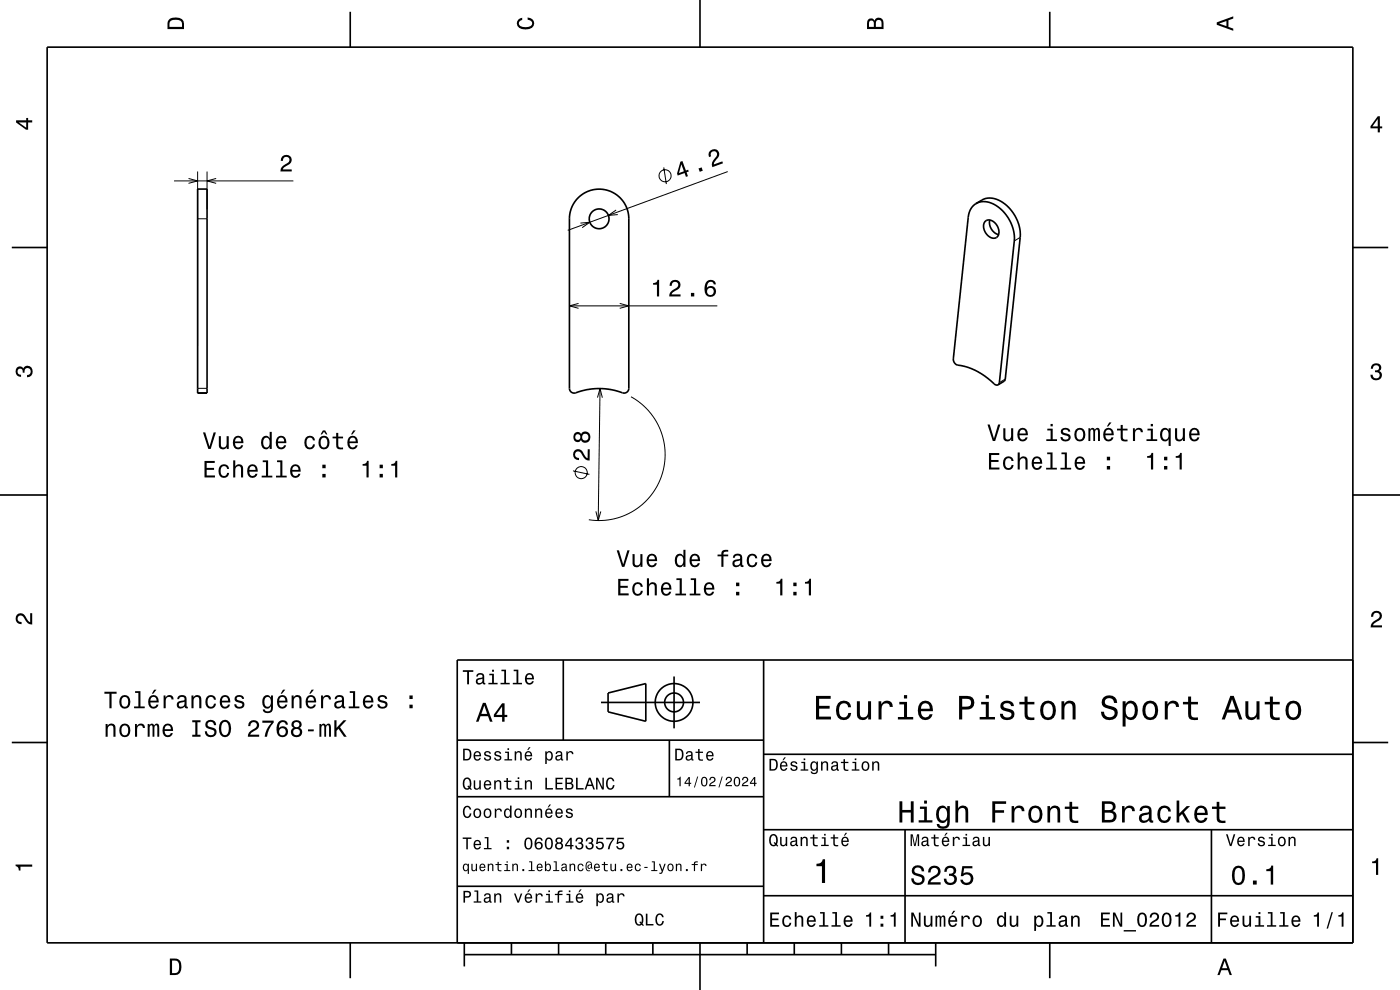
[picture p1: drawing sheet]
<svg xmlns="http://www.w3.org/2000/svg" width="297mm" height="210mm" viewBox="0 0 297 210" stroke-linecap="round" stroke-linejoin="round" font-family="sans-serif">
<g fill="none" stroke="#000" stroke-width=".21">
<path d="M36.9 38.4h25.3M40 37.9l1.9 .5-1.9 .5M41.9 36.4v37M43.9 36.4v8M45.9 37.9l-2 .5 2 .5M140.8 35.5l.6 3.5M154.4 36.4l-34 12.5M41.9 46.4h2M123.1 47.3l2-.2-1.6 1.2M130.7 44.5l-1.6 1.2 2-.2M216.4 50.4l-1.2 .7M120.8 64.9h31.4"/>
<path d="M122.7 64.4l-1.9 .5 1.9 .5M131.5 64.4l1.9 .5-1.9 .5M41.9 82.4h2M121.6 99.9l3.4 .7M126.7 84.3l.6-1.9 .5 2M127.3 82.4l-.4 28M133.9 84.2l1.9 1.3 1.8 1.7 1.5 2 1 2 .7 2.4 .3 2.5-.2 2.5-.6 2.4-1 2.3-1.4 2.1-1.6 1.6-2 1.4-2.3 1.1-2.1 .6-2.5 .3-2.5-.1M213.3 80.4l-1.3 .8M126.4 108.5l.5 1.9 .6-1.9"/>
<circle cx="141.1" cy="37.3" r="1.28"/>
<circle cx="123.3" cy="100.3" r="1.28"/>
</g>
<g fill="none" stroke="#000" stroke-width=".35">
<path d="M10 10h277v190h-277zM74.3 2.5v7.5M148.5 0v10M222.7 2.5v7.5M2.5 52.5h7.5M41.9 40.1h2v43.3h-2zM122.5 42.1a6.3 6.3 0 0 1 6.9-1.5 6.3 6.3 0 0 1 4 5.8v36a1.1 1.1 0 0 1-.7 .9 1.1 1.1 0 0 1-1.1-.1l-2.2-.6-2.2-.2-2 .2-2.2 .4a1.4 1.4 0 0 1-2.2-.4v-36.2a6.3 6.3 0 0 1 1.7-4.3zM207 43.2l1.3-.8a4.8 4.8 0 0 1 5.7 1.7 8.4 8.4 0 0 1 2.4 6.3l-3.1 30-.3 .5-1.2 .7M207 43.2a4.8 4.8 0 0 1 5.8 1.6 8.4 8.4 0 0 1 2.4 6.3l-3.2 30.1-.2 .4M207 43.2a3.7 3.7 0 0 0-1.6 2.9l-3.2 30a1.5 1.5 0 0 0 1.9 1.5l1.3 .3 1.8 .8 1.5 .9 1.5 1.2a1.9 1.9 0 0 0 1.6 .8M209.1 46.9a1.84 1.84 0 0 1 2.5 1.2 1.51 1.51 0 0 1-.8 2.4 2.43 2.43 0 0 1-1.7-3.6zM210 46.7a2.67 2.67 0 0 0 1.8 3.1"/>
<path d="M287 52.5h7.5M0 105h10M287 105h10M119.5 140v17M162 140v60M287 140h-190v60M2.5 157.5h7.5M97 157h65M127.5 149h21M129 147l8-2v8l-8-2zM142 157v12M143 143.5v11"/>
<path d="M287 157.5h7.5M97 169h65M162 176h125M162 160h125M192 176v24M257 176v24M97 188h65M162 190h125M74.3 200v7.5M98.5 202.5h100M98.5 200v5M108.5 200v2.5"/>
<path d="M118.5 200v2.5M128.5 200v2.5M138.5 200v2.5M148.5 200v10M158.5 200v2.5M168.5 200v2.5M178.5 200v2.5M188.5 200v2.5M198.5 200v5M222.7 200v7.5"/>
<circle cx="127.1" cy="46.4" r="2.1"/>
<circle cx="143" cy="149" r="2"/>
<circle cx="143" cy="149" r="4"/>
</g>
<g fill="#000">
<path d="M36 4a2.18 2.18 0 0 0-.5 2.2h3.5v-1.2a1.43 1.43 0 0 0-1.7-1.3zM36.3 4.4a2.15 2.15 0 0 1 2.2 .3l.1 1h-2.6v-1z" fill-rule="evenodd"/>
<path d="M109.9 4.2l.9-.4v.4a.7 .7 0 0 0-.7 .5 .7 .7 0 0 0 .3 .8 1.7 1.7 0 0 0 2.5-.5 .9 .9 0 0 0-1-.8v-.5a1.24 1.24 0 0 1 1.4 1.1 1.24 1.24 0 0 1-1 1.4 2.22 2.22 0 0 1-2.5-.7l-.2-.5z" fill-rule="evenodd"/>
<path d="M184.2 4.2l-.3 .7v1.3h3.5v-1.3a.98 .98 0 0 0-.7-1.1 .98 .98 0 0 0-1.2 .6 .84 .84 0 0 0-1.3-.2zM184.5 4.5a.54 .54 0 0 1 .6-.1 .54 .54 0 0 1 .3 .6v.7h-1zM185.9 4.4a.62 .62 0 0 1 .8-.1 .62 .62 0 0 1 .3 .6v.8h-1.2z" fill-rule="evenodd"/>
<path d="M258.1 4.7v.6l3.5 1.2v-.4l-1-.4v-1.4l1-.4v-.4zM258.6 5l1.6-.5v1z" fill-rule="evenodd"/>
<path d="M3.4 25.5v.5l2.1 1.5h.5v-1.5h.8v-.5h-.8v-.5h-.4v.5zM4 26h1.6v1.1z" fill-rule="evenodd"/>
<path d="M59.9 33.2a1.18 1.18 0 0 1 1.9 .3 1.18 1.18 0 0 1-1 1.7l-.5 .3-.3 .4h1.9v.5h-2.4a1.8 1.8 0 0 1 1.4-1.8 .71 .71 0 0 0 .5-.8 .71 .71 0 0 0-.9-.5 .71 .71 0 0 0-.5 .8h-.4z" fill-rule="evenodd"/>
<path d="M144.3 34.3l-.7 2.5 .2 .4 1.4-.5 .3 .8 .4-.1-.3-.8 .5-.2-.1-.4-.5 .2-.7-2zM144.5 34.9l.6 1.4-1.1 .4zM148.2 35.7l.2 .7 .7-.2-.3-.7zM150.7 32a1.15 1.15 0 0 0-.3 1.3l.5-.1a.7 .7 0 0 1 .1-1 .7 .7 0 0 1 1 .2 .7 .7 0 0 1-.2 .9 1.81 1.81 0 0 0-.7 2.2l2.3-.9-.2-.4-1.8 .7a2.22 2.22 0 0 1 1-1.6 1.11 1.11 0 0 0-.3-1.5 1.11 1.11 0 0 0-1.4 .2z" fill-rule="evenodd"/>
<path d="M292.3 24.7l-1.6 2.1v.4h1.6v.9h.4v-.9h.5v-.4h-.5v-2.1zM292.3 25.2v1.6h-1.1z" fill-rule="evenodd"/>
<path d="M138.6 60v.4h.8v2.5h.4v-3.5h-.3a.77 .77 0 0 1-.9 .6zM142.4 59.7l-.4 .9h.5a.7 .7 0 0 1 .5-.8 .7 .7 0 0 1 .9 .5 .7 .7 0 0 1-.5 .8 1.8 1.8 0 0 0-1.4 1.8h2.4v-.5h-1.9a2.23 2.23 0 0 1 1.4-1.1 1.13 1.13 0 0 0 .1-1.7 1.13 1.13 0 0 0-1.6 .1zM146.6 62.1v.8h.7v-.8zM150 59.6a2.41 2.41 0 0 0 .2 3.3 1.16 1.16 0 0 0 1.5-.4 1.16 1.16 0 0 0-.2-1.5 1.16 1.16 0 0 0-1.5 0 1.02 1.02 0 0 1 .8-1.2 .58 .58 0 0 1 .6 .5h.5a1.12 1.12 0 0 0-.8-.9 1.12 1.12 0 0 0-1.1 .2zM149.9 61.8a.75 .75 0 0 1 1.5 0 .75 .75 0 0 1-1.5 0z" fill-rule="evenodd"/>
<path d="M291.1 77.4a1.08 1.08 0 0 1 1.4-.2 1.08 1.08 0 0 1 .4 1.2l-.3 .3a1.06 1.06 0 0 1 .5 1.3 1.06 1.06 0 0 1-1.2 .7 1.1 1.1 0 0 1-1.2-1.2h.5a.71 .71 0 0 0 1 .8 .71 .71 0 0 0 .1-1.3h-.6v-.4a.61 .61 0 0 0 .8-.3 .61 .61 0 0 0-.2-.8 .61 .61 0 0 0-.9 .2l-.1 .5h-.5z" fill-rule="evenodd"/>
<path d="M3.6 78a.86 .86 0 0 1 1.4 .2 1.06 1.06 0 0 1 1.2-.6 1.06 1.06 0 0 1 .7 1.2 1.1 1.1 0 0 1-1.2 1.2v-.4a.71 .71 0 0 0 .8-1 .71 .71 0 0 0-1.3-.1v.6h-.4a.61 .61 0 0 0-.3-.8 .61 .61 0 0 0-.8 .2 .61 .61 0 0 0 .2 .8l.6 .2v.4a1.15 1.15 0 0 1-1.2-.6 1.15 1.15 0 0 1 .3-1.3z" fill-rule="evenodd"/>
<path d="M43.1 91.7l1.1 3.5h.5l1.1-3.5h-.5l-.9 3-.9-3zM46.4 92.5v1.8a.89 .89 0 0 0 .6 1 .89 .89 0 0 0 1.1-.5v.4h.4v-2.7h-.4v1.6a.65 .65 0 0 1-.4 .8 .65 .65 0 0 1-.8-.3v-2.1zM49.7 92.8a1.54 1.54 0 0 0 .8 2.5 1.06 1.06 0 0 0 1.1-.8h-.5l-.2 .3-.3 .1a.76 .76 0 0 1-.7-.9h1.7a1.17 1.17 0 0 0-.5-1.4 1.17 1.17 0 0 0-1.4 .2zM50.1 93a.66 .66 0 0 1 .7-.1 .66 .66 0 0 1 .4 .7h-1.3zM55.7 92.8a1.58 1.58 0 0 0 .7 2.5l.5-.1 .3-.4v.4h.5v-3.6h-.5v1.3a.89 .89 0 0 0-1.5-.1zM56 93.1a.62 .62 0 0 1 .7-.3 .62 .62 0 0 1 .5 .6 1.11 1.11 0 0 1-.7 1.5 1.19 1.19 0 0 1-.5-1.8zM58.8 92.8a1.54 1.54 0 0 0 .8 2.5 1.06 1.06 0 0 0 1.1-.8h-.4l-.3 .3-.3 .1a.76 .76 0 0 1-.7-.9h1.7a1.17 1.17 0 0 0-.4-1.4 1.17 1.17 0 0 0-1.5 .2zM59.2 93a.66 .66 0 0 1 .8-.1 .66 .66 0 0 1 .3 .7h-1.3zM64.9 92.8a1.53 1.53 0 0 0 .8 2.5 1.05 1.05 0 0 0 1.1-1h-.4a.67 .67 0 0 1-.6 .6 .67 .67 0 0 1-.7-.6 1.12 1.12 0 0 1 .6-1.5 .6 .6 0 0 1 .7 .6h.4a1.09 1.09 0 0 0-.7-.9 1.09 1.09 0 0 0-1.2 .3zM68.5 91.3l-.5 .9h.3l.4-.6 .5 .6h.3l-.5-.9zM67.9 92.8a1.53 1.53 0 0 0 .8 2.5 1.48 1.48 0 0 0 1.2-1.4 1.48 1.48 0 0 0-1.2-1.5l-.5 .1zM68.2 93.1a.67 .67 0 0 1 .7-.3 .67 .67 0 0 1 .5 .6 1.11 1.11 0 0 1-.7 1.5 1.17 1.17 0 0 1-.5-1.8zM71.3 91.8v.8h-.7v.4h.7v1.8a1.04 1.04 0 0 0 1.5 .5v-.4a.68 .68 0 0 1-1-.3v-1.6h1v-.4h-1v-.8zM75 91.3l-.5 .9h.3l.7-.9zM74 92.8a1.54 1.54 0 0 0 .8 2.5 1.06 1.06 0 0 0 1.1-.8h-.5l-.2 .3-.4 .1a.76 .76 0 0 1-.7-.9h1.8a1.17 1.17 0 0 0-.5-1.4 1.17 1.17 0 0 0-1.4 .2zM74.3 93a.66 .66 0 0 1 .8-.1 .66 .66 0 0 1 .4 .7h-1.4z" fill-rule="evenodd"/>
<path d="M121.9 95.6a1.2 1.2 0 0 0-.2 1.3 1.2 1.2 0 0 0 1.1 .7v-.5a.71 .71 0 0 1-.8-.5 .71 .71 0 0 1 .5-.8 .71 .71 0 0 1 .9 .5 1.81 1.81 0 0 0 1.7 1.4v-2.4h-.4v1.9a2.21 2.21 0 0 1-1.2-1.5 1.11 1.11 0 0 0-1.6-.1zM121.9 91.9a1.05 1.05 0 0 0-.2 1.4 1.05 1.05 0 0 0 1.3 .4l.3-.4a1.11 1.11 0 0 0 1.5 .5 1.11 1.11 0 0 0 .4-1.6 1.03 1.03 0 0 0-.9-.7 1.03 1.03 0 0 0-1 .6l-.1-.2a.84 .84 0 0 0-1.3 0zM123.5 92.7a.71 .71 0 0 1 1.4 0 .71 .71 0 0 1-1.4 0zM122 92.7a.6 .6 0 0 1 1.2 0 .6 .6 0 0 1-1.2 0z" fill-rule="evenodd"/>
<path d="M209.8 96.1v3.5h2.2v-.4h-1.7v-1.2h1.5v-.4h-1.5v-1.1h1.7v-.4zM213.1 97.2a1.53 1.53 0 0 0 .8 2.5 1.06 1.06 0 0 0 1.1-1.1h-.4a.67 .67 0 0 1-.6 .7 .67 .67 0 0 1-.7-.6 1.11 1.11 0 0 1 .6-1.5 .59 .59 0 0 1 .7 .6h.4a1.09 1.09 0 0 0-.7-1 1.09 1.09 0 0 0-1.2 .4zM215.9 96v3.6h.4v-1.6a.63 .63 0 0 1 .6-.8 .63 .63 0 0 1 .7 .7v1.7h.4v-1.8a.88 .88 0 0 0-.6-1 .88 .88 0 0 0-1.1 .5v-1.3zM219.2 97.2a1.54 1.54 0 0 0 .8 2.5 1.07 1.07 0 0 0 1-.9h-.4l-.2 .4-.4 .1a.76 .76 0 0 1-.7-.9h1.8a1.17 1.17 0 0 0-.5-1.4 1.17 1.17 0 0 0-1.4 .2zM219.5 97.4a.66 .66 0 0 1 .8-.1 .66 .66 0 0 1 .3 .7h-1.3zM222.2 96v.4h.6v2.8h-.9v.4h2.3v-.4h-.9v-3.2zM225.2 96v.4h.7v2.8h-.9v.4h2.2v-.4h-.9v-3.2zM228.3 97.2a1.54 1.54 0 0 0 .8 2.5 1.07 1.07 0 0 0 1.1-.9h-.5l-.2 .4-.4 .1a.76 .76 0 0 1-.7-.9h1.8a1.16 1.16 0 0 0-.5-1.4 1.16 1.16 0 0 0-1.4 .2zM228.6 97.4a.66 .66 0 0 1 .8-.1 .66 .66 0 0 1 .3 .7h-1.3zM234.8 98.8v.8h.7v-.8zM234.8 96.9v.7h.7v-.7z" fill-rule="evenodd"/>
<path d="M209.5 90l1.1 3.5h.5l1.1-3.5h-.5l-.8 3-.9-3zM212.8 90.8v1.8a.89 .89 0 0 0 .7 1 .89 .89 0 0 0 1-.5v.4h.4v-2.7h-.4v1.6a.65 .65 0 0 1-.4 .8 .65 .65 0 0 1-.8-.3v-2.1zM216.1 91.1a1.54 1.54 0 0 0 .8 2.5 1.06 1.06 0 0 0 1.1-.8h-.4l-.3 .3-.3 .1a.76 .76 0 0 1-.7-.9h1.8a1.16 1.16 0 0 0-.5-1.3 1.16 1.16 0 0 0-1.5 .1zM216.5 91.3a.66 .66 0 0 1 .8-.1 .66 .66 0 0 1 .3 .8h-1.3zM222.2 90.9v.4h.7v1.9h-.9v.3h2.2v-.3h-.9v-2.3zM222.9 89.9v.5h.4v-.5zM225.3 91a.75 .75 0 0 0-.2 .8 .75 .75 0 0 0 .7 .5l.9 .4a.63 .63 0 0 1-.6 .6 .63 .63 0 0 1-.7-.6h-.4a1.07 1.07 0 0 0 1.2 .9 1.07 1.07 0 0 0 .9-1.2l-.4-.3-1.1-.3a.54 .54 0 0 1 .4-.7 .54 .54 0 0 1 .6 .5h.5a1.03 1.03 0 0 0-.7-.9 1.03 1.03 0 0 0-1.1 .3zM228.2 91.1a1.52 1.52 0 0 0 .9 2.5 1.48 1.48 0 0 0 1.2-1.4 1.48 1.48 0 0 0-1.2-1.5l-.5 .1zM228.5 91.4a.67 .67 0 0 1 .8-.2 .67 .67 0 0 1 .5 .5 1.11 1.11 0 0 1-.7 1.6 1.17 1.17 0 0 1-.6-1.9zM230.9 90.8v2.7h.4v-1.8l.2-.5h.3l.1 .2v2.1h.4v-2l.4-.4 .2 .1v.4v1.9h.4v-1.8a.69 .69 0 0 0-.5-1l-.5 .4-.2-.2-.3-.2-.5 .4v-.3zM235.3 89.6l-.5 .9h.3l.7-.9zM234.3 91.1a1.54 1.54 0 0 0 .8 2.5 1.06 1.06 0 0 0 1.1-.8h-.4l-.2 .3-.4 .1a.76 .76 0 0 1-.7-.9h1.8a1.17 1.17 0 0 0-.5-1.3 1.17 1.17 0 0 0-1.5 .1zM234.7 91.3a.66 .66 0 0 1 .8-.1 .66 .66 0 0 1 .3 .8h-1.3zM237.7 90.1v.8h-.7v.4h.7l.1 1.8a1.05 1.05 0 0 0 1.4 .5v-.4a.68 .68 0 0 1-1-.3v-1.6h1v-.4h-1v-.8zM240.3 90.8v2.7h.5v-1.5a.66 .66 0 0 1 .4-.8 .66 .66 0 0 1 .8 .3v.2h.5a.89 .89 0 0 0-.7-.9 .89 .89 0 0 0-1.1 .5v-.5zM243.4 90.9v.4h.7v1.9h-.9v.3h2.3v-.3h-.9v-2.3zM244.1 89.9v.5h.5v-.5zM246.4 91.1a1.57 1.57 0 0 0 .7 2.5l.5-.1 .3-.4v1.5h.5v-3.8h-.5v.5l-.1-.3a.87 .87 0 0 0-1.4 .1zM246.7 91.4a.62 .62 0 0 1 .7-.2 .62 .62 0 0 1 .5 .5 1.12 1.12 0 0 1-.7 1.5 1.19 1.19 0 0 1-.5-1.8zM249.3 90.8v1.8a.89 .89 0 0 0 .6 1 .89 .89 0 0 0 1.1-.5v.4h.4v-2.7h-.5v1.6a.64 .64 0 0 1-.4 .8 .64 .64 0 0 1-.8-.3v-2.1zM252.6 91.1a1.54 1.54 0 0 0 .8 2.5 1.05 1.05 0 0 0 1-.8h-.4l-.2 .3-.4 .1a.76 .76 0 0 1-.7-.9h1.8a1.16 1.16 0 0 0-.5-1.3 1.16 1.16 0 0 0-1.4 .1zM252.9 91.3a.66 .66 0 0 1 .8-.1 .66 .66 0 0 1 .3 .8h-1.3z" fill-rule="evenodd"/>
<path d="M243.4 96.7v.4h.8v2.5h.4v-3.5h-.3a.77 .77 0 0 1-.9 .6zM246.9 98.8v.8h.7v-.8zM246.9 96.9v.7h.7v-.7zM249.4 96.7v.4h.8v2.5h.5v-3.5h-.3a.78 .78 0 0 1-1 .6z" fill-rule="evenodd"/>
<path d="M43.4 97.8v3.5h2.2v-.4h-1.8v-1.2h1.6v-.4h-1.6v-1.1h1.8v-.4zM46.7 98.9a1.53 1.53 0 0 0 .8 2.5 1.06 1.06 0 0 0 1.1-1.1h-.4a.67 .67 0 0 1-.7 .7 .67 .67 0 0 1-.7-.6 1.12 1.12 0 0 1 .7-1.5 .6 .6 0 0 1 .7 .6h.4a1.09 1.09 0 0 0-.8-1 1.09 1.09 0 0 0-1.1 .4zM49.5 97.7v3.6h.4v-1.6a.64 .64 0 0 1 .4-.8 .64 .64 0 0 1 .8 .4v2h.5v-1.8a.88 .88 0 0 0-.6-1 .88 .88 0 0 0-1.1 .5v-1.3zM52.7 98.9a1.54 1.54 0 0 0 .8 2.5 1.05 1.05 0 0 0 1.1-.9h-.4l-.2 .4-.4 .1a.75 .75 0 0 1-.7-.9h1.8a1.16 1.16 0 0 0-.5-1.4 1.16 1.16 0 0 0-1.5 .2zM53.1 99.1a.66 .66 0 0 1 .8-.2 .66 .66 0 0 1 .3 .8h-1.3zM55.7 97.7v.3h.7v2.9h-.9v.4h2.3v-.4h-.9v-3.2zM58.8 97.7v.3h.7v2.9h-.9v.4h2.2v-.4h-.9v-3.2zM61.8 98.9a1.54 1.54 0 0 0 .8 2.5 1.06 1.06 0 0 0 1.1-.9h-.4l-.2 .4-.4 .1a.75 .75 0 0 1-.7-.9h1.8a1.16 1.16 0 0 0-.5-1.4 1.16 1.16 0 0 0-1.5 .2zM62.2 99.1a.66 .66 0 0 1 .8-.2 .66 .66 0 0 1 .3 .8h-1.3zM68.4 100.5v.8h.7v-.8zM68.4 98.6v.7h.7v-.7z" fill-rule="evenodd"/>
<path d="M76.9 98.4v.4h.8v2.5h.5v-3.5h-.3a.77 .77 0 0 1-1 .6zM80.5 100.5v.8h.7v-.8zM80.5 98.6v.7h.7v-.7zM83 98.4v.4h.8v2.5h.5v-3.5h-.4a.77 .77 0 0 1-.9 .6z" fill-rule="evenodd"/>
<path d="M130.8 116.7l1.2 3.5h.5l1.1-3.5h-.5l-.9 3-.9-3zM134.2 117.5v1.8a.89 .89 0 0 0 .6 1 .89 .89 0 0 0 1.1-.5v.4h.4v-2.7h-.5v1.6a.65 .65 0 0 1-.3 .8 .65 .65 0 0 1-.8-.3l-.1-2.1zM137.5 117.8a1.54 1.54 0 0 0 .8 2.5 1.06 1.06 0 0 0 1.1-.8h-.5l-.2 .3-.4 .1a.76 .76 0 0 1-.7-.9h1.8a1.16 1.16 0 0 0-.5-1.3 1.16 1.16 0 0 0-1.4 .1zM137.8 118a.66 .66 0 0 1 .8-.1 .66 .66 0 0 1 .3 .7h-1.3zM143.4 117.8a1.58 1.58 0 0 0 .8 2.5l.4-.1 .4-.4v.4h.4v-3.6h-.4v1.4a.9 .9 0 0 0-1.6-.2zM143.8 118.1a.62 .62 0 0 1 .7-.2 .62 .62 0 0 1 .4 .5 1.12 1.12 0 0 1-.6 1.5 1.19 1.19 0 0 1-.5-1.8zM146.6 117.8a1.54 1.54 0 0 0 .8 2.5 1.05 1.05 0 0 0 1.1-.8h-.5l-.2 .3-.4 .1a.76 .76 0 0 1-.7-.9h1.8a1.16 1.16 0 0 0-.5-1.3 1.16 1.16 0 0 0-1.4 .1zM146.9 118a.66 .66 0 0 1 .8-.1 .66 .66 0 0 1 .4 .7h-1.4zM152.2 117.6v.4h.8v2.2h.5v-2.2h1v-.4h-1a.5 .5 0 0 1 .6-.6h.4v-.4a1.04 1.04 0 0 0-1.5 .8v.2zM155.7 117.7l-.2 .6h.4a.55 .55 0 0 1 .7-.5 .55 .55 0 0 1 .3 .8h-.2a1 1 0 0 0-1 .2 1 1 0 0 0-.3 1.1 .93 .93 0 0 0 1.7 0l.1 .3 .5 .1v-.4h-.2v-1.6a1.02 1.02 0 0 0-.7-.9 1.02 1.02 0 0 0-1.1 .3zM155.9 119.2l1.1-.3a.77 .77 0 0 1-.2 .8 .77 .77 0 0 1-.9 .1l-.1-.3zM158.7 117.8a1.53 1.53 0 0 0 .9 2.5 1.06 1.06 0 0 0 1.1-1h-.5a.67 .67 0 0 1-.6 .6 .67 .67 0 0 1-.7-.6 1.12 1.12 0 0 1 .7-1.5 .6 .6 0 0 1 .6 .6h.5a1.09 1.09 0 0 0-.8-.9 1.09 1.09 0 0 0-1.2 .3zM161.8 117.8a1.54 1.54 0 0 0 .8 2.5 1.05 1.05 0 0 0 1-.8h-.4l-.2 .3-.4 .1a.76 .76 0 0 1-.7-.9h1.8a1.16 1.16 0 0 0-.5-1.3 1.16 1.16 0 0 0-1.4 .1zM162.1 118a.66 .66 0 0 1 .8-.1 .66 .66 0 0 1 .3 .7h-1.3z" fill-rule="evenodd"/>
<path d="M3.6 130.4a1.22 1.22 0 0 1 2 .7l.4 .6 .4 .3v-1.9h.4v2.4a1.8 1.8 0 0 1-1.7-1.4 .71 .71 0 0 0-.9-.5 .71 .71 0 0 0-.5 .8 .71 .71 0 0 0 .9 .5v.5a1.18 1.18 0 0 1-1.2-.7 1.18 1.18 0 0 1 .2-1.3z" fill-rule="evenodd"/>
<path d="M131.2 122.8v3.5h2.2v-.4h-1.8v-1.2h1.6v-.4h-1.6v-1.1h1.7v-.4zM134.4 123.9a1.53 1.53 0 0 0 .9 2.5 1.06 1.06 0 0 0 1.1-1.1h-.5a.67 .67 0 0 1-.6 .7 .67 .67 0 0 1-.7-.6 1.12 1.12 0 0 1 .7-1.5 .59 .59 0 0 1 .6 .6h.5a1.09 1.09 0 0 0-.8-1 1.09 1.09 0 0 0-1.2 .4zM137.2 122.7v3.6h.5v-1.6a.63 .63 0 0 1 .4-.7 .63 .63 0 0 1 .8 .3v2h.4v-1.8a.88 .88 0 0 0-.6-1 .88 .88 0 0 0-1 .5v-1.3zM140.5 123.9a1.54 1.54 0 0 0 .8 2.5 1.06 1.06 0 0 0 1.1-.9h-.4l-.3 .4-.3 .1a.76 .76 0 0 1-.7-.9h1.7a1.16 1.16 0 0 0-.4-1.4 1.16 1.16 0 0 0-1.5 .2zM140.9 124.1a.66 .66 0 0 1 .7-.1 .66 .66 0 0 1 .4 .7h-1.3zM143.5 122.7v.3h.7v2.9h-.9v.4h2.2v-.4h-.9v-3.2zM146.5 122.7v.3h.7v2.9h-.9v.4h2.3v-.4h-.9v-3.2zM149.6 123.9a1.55 1.55 0 0 0 .8 2.5 1.06 1.06 0 0 0 1.1-.9h-.4l-.3 .4-.3 .1a.76 .76 0 0 1-.7-.9h1.7a1.17 1.17 0 0 0-.4-1.4 1.17 1.17 0 0 0-1.5 .2zM150 124.1a.66 .66 0 0 1 .8-.1 .66 .66 0 0 1 .3 .7h-1.3zM156.2 125.5v.8h.6v-.8zM156.2 123.6v.7h.6v-.7z" fill-rule="evenodd"/>
<path d="M164.7 123.4v.4h.8v2.5h.5v-3.5h-.4a.78 .78 0 0 1-.9 .6zM168.3 125.5v.8h.7v-.8zM168.3 123.6v.7h.7v-.7zM170.8 123.4v.4h.8v2.5h.4v-3.5h-.3a.77 .77 0 0 1-.9 .6z" fill-rule="evenodd"/>
<path d="M291.2 129.9a1.18 1.18 0 0 1 1.9 .3 1.18 1.18 0 0 1-1 1.7l-.5 .3-.3 .5h1.9v.4h-2.4a1.8 1.8 0 0 1 1.4-1.8 .71 .71 0 0 0 .5-.8 .71 .71 0 0 0-.9-.5 .71 .71 0 0 0-.5 .8h-.4z" fill-rule="evenodd"/>
<path d="M22.4 153.6v2.7h.4v-1.6a.63 .63 0 0 1 .6-.8 .63 .63 0 0 1 .7 .7v1.7h.4v-1.8a.89 .89 0 0 0-.6-1 .89 .89 0 0 0-1.1 .5v-.4zM25.6 153.9a1.53 1.53 0 0 0 .9 2.5 1.48 1.48 0 0 0 1.2-1.5 1.48 1.48 0 0 0-1.2-1.4l-.5 .1zM25.9 154.1a.67 .67 0 0 1 .8-.2 .67 .67 0 0 1 .4 .6 1.11 1.11 0 0 1-.6 1.5 1.17 1.17 0 0 1-.6-1.9zM28.6 153.6v2.7h.5v-1.6a.66 .66 0 0 1 .3-.8 .66 .66 0 0 1 .9 .3v.2h.5a.89 .89 0 0 0-.7-.9 .89 .89 0 0 0-1.1 .5v-.4zM31.3 153.6v2.7h.4v-1.8l.3-.6h.2l.1 .3 .1 2.1h.3l.1-2.1 .3-.4 .2 .2 .1 .4v1.9h.4v-1.9a.69 .69 0 0 0-.5-.9l-.6 .4-.2-.3-.3-.1-.5 .4v-.3zM34.8 153.9a1.54 1.54 0 0 0 .8 2.5 1.06 1.06 0 0 0 1.1-.9h-.5l-.2 .4-.4 .1a.75 .75 0 0 1-.7-.9h1.8a1.16 1.16 0 0 0-.5-1.4 1.16 1.16 0 0 0-1.4 .2zM35.1 154.1a.66 .66 0 0 1 .8-.2 .66 .66 0 0 1 .3 .8h-1.3zM40.8 152.8v.4h.6v2.7h-.6v.4h1.7v-.4h-.6v-2.7h.6v-.4zM43.9 153a.96 .96 0 0 0-.3 1.1 .96 .96 0 0 0 .9 .6 .77 .77 0 0 1 .9 .9 .84 .84 0 0 1-.9 .3 .84 .84 0 0 1-.6-.8h-.5a1.21 1.21 0 0 0 1.5 1.3 1.21 1.21 0 0 0 .8-1.8l-.8-.3a.71 .71 0 0 1-.9-.6 .7 .7 0 0 1 .8-.6 .7 .7 0 0 1 .6 .7h.5a1.16 1.16 0 0 0-.8-1.1 1.16 1.16 0 0 0-1.2 .3zM46.8 153.2a2.53 2.53 0 0 0 .4 3.1 1.21 1.21 0 0 0 1.7-1 1.93 1.93 0 0 0-.9-2.6l-.8 .1zM47.4 153.2l.3-.1a1.7 1.7 0 0 1 .4 2.8l-.4 .1a1.13 1.13 0 0 1-.8-1.5l.1-.6zM53 153.1l-.3 .9h.4a.7 .7 0 0 1 .5-.8 .7 .7 0 0 1 .9 .5 .7 .7 0 0 1-.5 .8 1.8 1.8 0 0 0-1.4 1.8h2.4v-.5h-1.9a2.2 2.2 0 0 1 1.5-1.1 1.13 1.13 0 0 0 .1-1.7 1.13 1.13 0 0 0-1.7 .1zM55.7 152.9v.4h1.9a5.2 5.2 0 0 0-1.5 3h.5a5.3 5.3 0 0 1 1.5-3v-.4zM59.2 153a2.4 2.4 0 0 0 .2 3.3 1.16 1.16 0 0 0 1.5-.4 1.16 1.16 0 0 0-.2-1.5 1.16 1.16 0 0 0-1.5 0 1.02 1.02 0 0 1 .8-1.2 .58 .58 0 0 1 .6 .5h.5a1.12 1.12 0 0 0-.7-.9 1.12 1.12 0 0 0-1.2 .2zM59.1 155.2a.75 .75 0 0 1 1.5 0 .75 .75 0 0 1-1.5 0zM62.1 153a.83 .83 0 0 0 .2 1.4 1.11 1.11 0 0 0-.4 1.5 1.11 1.11 0 0 0 1.5 .4 1.03 1.03 0 0 0 .7-.9 1.03 1.03 0 0 0-.6-1 .89 .89 0 0 0 .4-1.1 .89 .89 0 0 0-1-.5zM62.2 155.3a.71 .71 0 0 1 1.4 0 .71 .71 0 0 1-1.4 0zM62.3 153.7a.6 .6 0 0 1 1.2 0 .6 .6 0 0 1-1.2 0zM65.3 154.7v.4h1.3v-.4zM67.8 153.6v2.7h.4v-2.1l.2-.3h.3l.1 .3v2.1h.4v-2.1l.4-.4 .2 .2v.4v1.9h.4v-1.9a.69 .69 0 0 0-.5-.9l-.6 .4-.1-.3-.4-.1-.4 .4v-.3zM70.9 152.8v3.5h.5v-1.3l.4-.4 1.2 1.7h.5l-1.4-2 1.4-1.5h-.6l-1.5 1.6v-1.6z" fill-rule="evenodd"/>
<path d="M22.1 146.7v.5h1.1v3h.5v-3h1v-.5zM25.6 147.8a1.53 1.53 0 0 0 .9 2.5 1.48 1.48 0 0 0 1.2-1.4 1.48 1.48 0 0 0-1.2-1.5l-.5 .1zM25.9 148.1a.67 .67 0 0 1 .8-.3 .67 .67 0 0 1 .4 .6 1.11 1.11 0 0 1-.6 1.5 1.17 1.17 0 0 1-.6-1.8zM28.7 146.6v.4h.7v2.9h-1v.3h2.3v-.3h-.9v-3.3zM32.7 146.3l-.5 .9h.3l.7-.9zM31.7 147.8a1.54 1.54 0 0 0 .8 2.5 1.06 1.06 0 0 0 1.1-.8h-.4l-.2 .3-.4 .1a.76 .76 0 0 1-.7-.9h1.8a1.17 1.17 0 0 0-.5-1.4 1.17 1.17 0 0 0-1.5 .2zM32.1 148a.66 .66 0 0 1 .8-.1 .66 .66 0 0 1 .3 .7h-1.3zM34.7 147.5v2.7h.5v-1.5a.66 .66 0 0 1 .3-.8 .66 .66 0 0 1 .8 .2l.1 .3h.4a.89 .89 0 0 0-.7-.9 .89 .89 0 0 0-1 .5v-.5zM37.9 147.7l-.3 .6h.4a.55 .55 0 0 1 .7-.5 .55 .55 0 0 1 .4 .8h-.2a1.14 1.14 0 0 0-1.4 .9 .73 .73 0 0 0 .8 .8l.5-.1 .4-.3 .1 .3h.6v-.3l-.3-.1v-1.6a1.02 1.02 0 0 0-.7-.8 1.02 1.02 0 0 0-1 .3zM38 149.2l1.1-.3a.77 .77 0 0 1-.2 .8 .77 .77 0 0 1-.9 .1zM40.6 147.5v2.7h.5v-1.5a.63 .63 0 0 1 .4-.8 .63 .63 0 0 1 .7 .3l.1 2h.4v-1.7a.89 .89 0 0 0-.6-1 .89 .89 0 0 0-1.1 .4v-.4zM43.9 147.8a1.53 1.53 0 0 0 .8 2.5 1.05 1.05 0 0 0 1.1-1h-.4a.67 .67 0 0 1-.6 .6 .67 .67 0 0 1-.7-.6 1.12 1.12 0 0 1 .6-1.5 .6 .6 0 0 1 .7 .6h.4a1.09 1.09 0 0 0-.7-.9 1.09 1.09 0 0 0-1.2 .3zM46.9 147.8a1.54 1.54 0 0 0 .8 2.5 1.06 1.06 0 0 0 1.1-.8h-.4l-.3 .3-.3 .1a.76 .76 0 0 1-.7-.9h1.8a1.17 1.17 0 0 0-.5-1.4 1.17 1.17 0 0 0-1.5 .2zM47.3 148a.66 .66 0 0 1 .8-.1 .66 .66 0 0 1 .3 .7h-1.3zM50 147.7a.75 .75 0 0 0-.2 .8 .75 .75 0 0 0 .7 .5l.9 .3a.63 .63 0 0 1-.6 .7 .63 .63 0 0 1-.7-.6h-.4a1.07 1.07 0 0 0 1.2 .9 1.07 1.07 0 0 0 .9-1.2l-.4-.3-1.1-.4a.54 .54 0 0 1 .4-.7 .54 .54 0 0 1 .6 .5h.5a1.03 1.03 0 0 0-.7-.8 1.03 1.03 0 0 0-1.1 .3zM55.9 147.8a1.57 1.57 0 0 0 .8 2.5l.4-.1 .4-.4a.73 .73 0 0 1-.3 1 .73 .73 0 0 1-1-.3h-.5a1.1 1.1 0 0 0 1.3 .8 1.1 1.1 0 0 0 .9-1.2v-2.6h-.4v.5l-.4-.4a.89 .89 0 0 0-1.2 .2zM56.3 148.1a.63 .63 0 0 1 .7-.2 .63 .63 0 0 1 .4 .5 1.11 1.11 0 0 1-.6 1.5 1.2 1.2 0 0 1-.5-1.8zM60 146.3l-.5 .9h.3l.7-.9zM59.1 147.8a1.54 1.54 0 0 0 .8 2.5 1.06 1.06 0 0 0 1-.8h-.4l-.2 .3-.4 .1a.75 .75 0 0 1-.7-.9h1.8a1.17 1.17 0 0 0-.5-1.4 1.17 1.17 0 0 0-1.4 .2zM59.4 148a.66 .66 0 0 1 .8-.1 .66 .66 0 0 1 .3 .7h-1.3zM61.9 147.5v2.7h.4v-1.5a.63 .63 0 0 1 .4-.8 .63 .63 0 0 1 .8 .3v2h.5v-1.7a.89 .89 0 0 0-.6-1 .89 .89 0 0 0-1.1 .4v-.4zM66.1 146.3l-.5 .9h.3l.7-.9zM65.1 147.8a1.54 1.54 0 0 0 .8 2.5 1.05 1.05 0 0 0 1.1-.8h-.4l-.2 .3-.4 .1a.75 .75 0 0 1-.7-.9h1.8a1.16 1.16 0 0 0-.5-1.4 1.16 1.16 0 0 0-1.5 .2zM65.5 148a.66 .66 0 0 1 .8-.1 .66 .66 0 0 1 .3 .7h-1.3zM68.1 147.5v2.7h.4v-1.5a.67 .67 0 0 1 .4-.8 .67 .67 0 0 1 .8 .2l.1 .3h.4a.89 .89 0 0 0-.7-.9 .89 .89 0 0 0-1 .5v-.5zM71.3 147.7l-.3 .6h.4a.55 .55 0 0 1 .7-.5 .55 .55 0 0 1 .3 .8h-.2a1 1 0 0 0-1 .2 1 1 0 0 0-.3 1.1 .94 .94 0 0 0 1.7 0l.1 .3h.6v-.3l-.3-.1v-1.6a1.02 1.02 0 0 0-1.7-.5zM71.4 149.2l1.1-.3a.77 .77 0 0 1-.2 .8 .77 .77 0 0 1-.9 .1zM74.2 146.6v.4h.7v2.9h-.9v.3h2.2v-.3h-.9v-3.3zM77.3 147.8a1.54 1.54 0 0 0 .8 2.5 1.06 1.06 0 0 0 1.1-.8h-.5l-.2 .3-.4 .1a.76 .76 0 0 1-.7-.9h1.8a1.17 1.17 0 0 0-.5-1.4 1.17 1.17 0 0 0-1.4 .2zM77.6 148a.66 .66 0 0 1 .8-.1 .66 .66 0 0 1 .4 .7h-1.4zM80.4 147.7a.75 .75 0 0 0-.2 .8 .75 .75 0 0 0 .7 .5l.8 .3a.63 .63 0 0 1-.6 .7 .63 .63 0 0 1-.6-.6h-.4a1.07 1.07 0 0 0 1.1 .9 1.07 1.07 0 0 0 1-1.2l-.4-.3-1.1-.4a.53 .53 0 0 1 .4-.6 .53 .53 0 0 1 .6 .4h.4a1.03 1.03 0 0 0-.7-.8 1.03 1.03 0 0 0-1 .3zM86.9 149.5v.7h.6v-.7zM86.9 147.5v.8h.6v-.8z" fill-rule="evenodd"/>
<path d="M98.2 158.8v2.5h.9a1.37 1.37 0 0 0 .7-2.2 1.56 1.56 0 0 0-1.6-.3zM98.6 159.1a.98 .98 0 0 1 1.1 .7 .98 .98 0 0 1-.6 1.2h-.5zM100.7 159.6a1.04 1.04 0 0 0-.2 1.2 1.04 1.04 0 0 0 1 .5l.5-.5h-.3l-.4 .3a.54 .54 0 0 1-.5-.7h1.3a.83 .83 0 0 0-.4-.9 .83 .83 0 0 0-1 .1zM100.9 159.7l.2-.1a.47 .47 0 0 1 .5 .1 .47 .47 0 0 1 .1 .5h-.9zM102.9 159.5l-.2 .1a.69 .69 0 0 0 .9 .9l.2 .1a.43 .43 0 0 1-.4 .5 .43 .43 0 0 1-.4-.4h-.3a.74 .74 0 0 0 .9 .7 .74 .74 0 0 0 .5-1l-1-.4a.38 .38 0 0 1 .3-.5 .38 .38 0 0 1 .4 .4h.3a.78 .78 0 0 0-1.2-.4zM105.1 159.5l-.2 .1a.69 .69 0 0 0 .9 .9l.2 .1a.43 .43 0 0 1-.4 .5 .43 .43 0 0 1-.5-.4h-.3a.74 .74 0 0 0 .9 .7 .74 .74 0 0 0 .5-1l-.9-.4a.38 .38 0 0 1 .3-.5 .38 .38 0 0 1 .4 .4h.3a.77 .77 0 0 0-1.2-.4zM107.2 159.4v.3h.5v1.3h-.7v.3h1.6v-.3h-.6v-1.6zM107.7 158.7v.4h.3v-.4zM109.2 159.4v1.9h.3v-1.1a.45 .45 0 0 1 .4-.6 .45 .45 0 0 1 .5 .5v1.2h.3v-1.3a.63 .63 0 0 0-.5-.7 .63 .63 0 0 0-.7 .4v-.3zM112.2 158.5l-.4 .6h.3l.5-.6zM111.5 159.6a1.04 1.04 0 0 0-.2 1.2 1.04 1.04 0 0 0 1.1 .5l.5-.5h-.3l-.5 .3a.54 .54 0 0 1-.5-.7h1.3a.83 .83 0 0 0-.4-.9 .83 .83 0 0 0-1 .1zM111.8 159.7l.1-.1a.48 .48 0 0 1 .5 .1 .48 .48 0 0 1 .2 .5h-1zM115.7 159.4v2.7h.3v-1.1a.66 .66 0 0 0 .7 .4 .66 .66 0 0 0 .5-.6 .91 .91 0 0 0 0-1.1 .91 .91 0 0 0-1-.3l-.2 .3v-.3zM116.1 159.8a.45 .45 0 0 1 .5-.2 .45 .45 0 0 1 .3 .4 .65 .65 0 0 1 .1 .8 .65 .65 0 0 1-.7 .2 .98 .98 0 0 1-.2-1.2zM118.1 159.5l-.2 .4h.3a.39 .39 0 0 1 .4-.3 .39 .39 0 0 1 .3 .5h-.1a.65 .65 0 0 0-1 .4 .65 .65 0 0 0 .6 .9l.6-.3 .1 .2h.4v-.2l-.2-.1v-1.1a.72 .72 0 0 0-.5-.6 .72 .72 0 0 0-.7 .2zM118.2 160.6l.8-.3a.55 .55 0 0 1-.2 .7 .55 .55 0 0 1-.6 0zM120.1 159.4v1.9h.4v-1.1a.47 .47 0 0 1 .2-.6 .47 .47 0 0 1 .6 .2v.2h.4a.64 .64 0 0 0-.5-.7 .64 .64 0 0 0-.8 .4v-.3z" fill-rule="evenodd"/>
<path d="M98.2 142.2v.3h.9v2.7h.4v-2.7h.9v-.3zM101.3 143l-.3 .5h.4a.47 .47 0 0 1 .5-.4 .47 .47 0 0 1 .4 .6l-.2 .1a.84 .84 0 0 0-1 .2 .84 .84 0 0 0 0 1.1 .9 .9 0 0 0 1.3-.2l.1 .2 .5 .1v-.3l-.3-.1v-1.3a.87 .87 0 0 0-1.4-.5zM101.4 144.3l.9-.3a.66 .66 0 0 1-.1 .7 .66 .66 0 0 1-.8 .1zM103.8 142.9v.3h.6v1.6h-.8v.4h2v-.4h-.8v-1.9zM104.4 142.1v.4h.4v-.4zM106.4 142.1v.3h.6v2.4h-.8v.4h1.9v-.4h-.7v-2.7zM109 142.1v.3h.6v2.4h-.8v.4h1.9v-.4h-.7v-2.7zM111.6 143.1a1.32 1.32 0 0 0 .7 2.1 .9 .9 0 0 0 .9-.7h-.3l-.2 .3-.4 .1a.65 .65 0 0 1-.6-.8h1.6a1 1 0 0 0-.4-1.2 1 1 0 0 0-1.3 .2zM111.9 143.3a.57 .57 0 0 1 .7-.1 .57 .57 0 0 1 .3 .6h-1.2z" fill-rule="evenodd"/>
<path d="M102.4 149.1l-1.4 4h.5l.4-1.2h1.6l.4 1.2h.6l-1.5-4zM102.7 149.7l.7 1.7h-1.3zM106.5 149.2l-1.7 2.4v.5h1.7v1h.5v-1h.6v-.5h-.6v-2.4zM106.5 149.9v1.7h-1.3z" fill-rule="evenodd"/>
<path d="M143.2 158.8v2.5h.9a1.37 1.37 0 0 0 .7-2.2 1.56 1.56 0 0 0-1.6-.3zM143.6 159.1a.98 .98 0 0 1 1.1 .7 .98 .98 0 0 1-.6 1.2h-.5zM145.7 159.5l-.2 .4h.3a.39 .39 0 0 1 .5-.3 .39 .39 0 0 1 .3 .5h-.2a.65 .65 0 0 0-.9 .4 .65 .65 0 0 0 .5 .9l.7-.3v.2h.4v-.2l-.1-.1-.1-1.1a.73 .73 0 0 0-.4-.6 .73 .73 0 0 0-.8 .2zM145.8 160.6l.8-.3a.55 .55 0 0 1-.1 .7 .55 .55 0 0 1-.7 0zM148.1 158.9v.5h-.5v.3h.5v1.3a.75 .75 0 0 0 1 .4v-.3a.48 .48 0 0 1-.7-.3v-1.1h.7v-.3h-.7v-.5zM150 159.6a1.04 1.04 0 0 0-.2 1.2 1.04 1.04 0 0 0 1.1 .5l.5-.5h-.4l-.4 .3a.54 .54 0 0 1-.5-.7h1.3a.83 .83 0 0 0-.4-.9 .83 .83 0 0 0-1 .1zM150.3 159.7l.1-.1a.48 .48 0 0 1 .5 .1 .48 .48 0 0 1 .2 .5h-1z" fill-rule="evenodd"/>
<path d="M173.1 147.6v5h3.2v-.6h-2.5v-1.7h2.2v-.6h-2.2v-1.5h2.4v-.6zM177.8 149.2a2.59 2.59 0 0 0 .5 3.4 1.58 1.58 0 0 0 2.3-1.4h-.6a.95 .95 0 0 1-.9 1 .95 .95 0 0 1-1-.9 1.59 1.59 0 0 1 .9-2.1 .85 .85 0 0 1 .9 .8h.7a1.56 1.56 0 0 0-1.1-1.3 1.56 1.56 0 0 0-1.7 .5zM181.8 148.8v2.5a1.27 1.27 0 0 0 .9 1.4 1.27 1.27 0 0 0 1.5-.7v.6h.6v-3.8h-.6v2.2a.92 .92 0 0 1-.6 1.1 .92 .92 0 0 1-1.2-.4v-2.9zM186.4 148.8v3.8h.6v-2.2a.95 .95 0 0 1 .5-1.1 .95 .95 0 0 1 1.2 .3l.1 .4h.6a1.28 1.28 0 0 0-1-1.4 1.28 1.28 0 0 0-1.4 .8v-.6zM190.8 148.9v.5h1v2.7h-1.3v.5h3.2v-.5h-1.3v-3.2zM191.8 147.4v.8h.6v-.8zM195.1 149.2a2.62 2.62 0 0 0 .5 3.4 1.57 1.57 0 0 0 2.2-1.1h-.6l-.3 .5-.5 .2a1.08 1.08 0 0 1-1-1.3h2.5a1.66 1.66 0 0 0-.7-2 1.66 1.66 0 0 0-2.1 .3zM195.6 149.5a.94 .94 0 0 1 1.2-.2 .94 .94 0 0 1 .5 1h-1.9zM203.5 147.6v5h.6v-2.1h.8a1.47 1.47 0 0 0 1.8-1.2 1.47 1.47 0 0 0-1.5-1.7zM204.1 148.2a1.6 1.6 0 0 1 1.8 .5 .86 .86 0 0 1 0 .9 .86 .86 0 0 1-.9 .3h-.9zM208.1 148.9v.5h1v2.7h-1.3v.5h3.3v-.5h-1.3v-3.2zM209.1 147.4v.8h.7v-.8zM212.6 148.9a1.08 1.08 0 0 0-.3 1.2 1.08 1.08 0 0 0 1 .7l1.1 .4a.57 .57 0 0 1 .2 .6 .57 .57 0 0 1-.5 .4 .96 .96 0 0 1-1.4-.8h-.6a1.6 1.6 0 0 0 1.3 1.4 1.6 1.6 0 0 0 1.7-.8 1.13 1.13 0 0 0-1-1.6l-1.1-.3-.2-.4a.87 .87 0 0 1 .9-.5 .87 .87 0 0 1 .8 .6h.6a1.41 1.41 0 0 0-2.1-1.1zM217.4 147.8v1.1h-1.1v.5h1.1v2.6l.2 .4 .4 .3h1.4v-.5a.97 .97 0 0 1-1.4-.5v-2.3h1.4v-.5h-1.4v-1.1zM221.1 149.2a2.56 2.56 0 0 0 .5 3.4 1.72 1.72 0 0 0 1.8-.2 1.72 1.72 0 0 0 .6-1.7 1.7 1.7 0 0 0-.9-1.9 1.7 1.7 0 0 0-2 .4zM221.6 149.6a.96 .96 0 0 1 1-.4 .96 .96 0 0 1 .7 .8 1.59 1.59 0 0 1-1 2.2 1.19 1.19 0 0 1-1-1.5zM225.2 148.8v3.8h.6v-2.2a.97 .97 0 0 1 .5-1.1 .97 .97 0 0 1 1.1 .2l.1 .7v2.4h.7v-2.5a1.27 1.27 0 0 0-.9-1.4 1.27 1.27 0 0 0-1.5 .6v-.5zM234.1 147.9a1.38 1.38 0 0 0-.3 1.5 1.38 1.38 0 0 0 1.3 .9 1.25 1.25 0 0 1 1.4 .9 1.15 1.15 0 0 1-1.3 .9 1.15 1.15 0 0 1-1-1.1h-.7a1.8 1.8 0 0 0 1.7 1.8 1.8 1.8 0 0 0 1.9-1.6 1.46 1.46 0 0 0-1.5-1.4l-.6-.2a.83 .83 0 0 1-.5-1.1 .83 .83 0 0 1 1.2-.3l.5 .5 .1 .4h.7a1.67 1.67 0 0 0-1-1.6 1.67 1.67 0 0 0-1.9 .4zM238.2 148.8v5.3h.6v-2.1a1.32 1.32 0 0 0 1.4 .7 1.32 1.32 0 0 0 1.1-1.1 2.43 2.43 0 0 0-.8-2.8 1.21 1.21 0 0 0-1.7 .5v-.5zM239.1 149.6a.9 .9 0 0 1 .9-.4 .9 .9 0 0 1 .7 .8 1.61 1.61 0 0 1-.9 2.2 1.18 1.18 0 0 1-1-1.5zM242.8 149.2a2.56 2.56 0 0 0 .5 3.4 1.72 1.72 0 0 0 1.8-.2 1.72 1.72 0 0 0 .6-1.7 1.7 1.7 0 0 0-.9-1.9 1.7 1.7 0 0 0-2 .4zM243.3 149.6a.96 .96 0 0 1 1-.4 .96 .96 0 0 1 .7 .8 1.59 1.59 0 0 1-1 2.2 1.19 1.19 0 0 1-1-1.5zM247.1 148.8v3.8h.6v-2.2a.95 .95 0 0 1 .5-1.1 .95 .95 0 0 1 1.2 .3l.1 .4h.6a1.28 1.28 0 0 0-1-1.4 1.28 1.28 0 0 0-1.4 .8v-.6zM252 147.8v1.1h-1v.5h1l.1 2.6 .2 .4 .4 .3h1.4v-.5a.97 .97 0 0 1-1.4-.5v-2.3h1.4v-.5h-1.4v-1.1zM261 147.6l-1.8 5h.6l.6-1.4h2l.5 1.4h.7l-1.9-5zM261.4 148.3l.7 2.2h-1.5zM264.2 148.8v2.5a1.27 1.27 0 0 0 .9 1.4 1.27 1.27 0 0 0 1.5-.7v.6h.6v-3.8h-.6v2.2a.92 .92 0 0 1-.6 1.1 .92 .92 0 0 1-1.1-.4l-.1-2.9zM269.4 147.8v1.1h-1.1v.5h1.1v2.6l.2 .4 .4 .3 .7 .1 .8-.1v-.5a.97 .97 0 0 1-1.4-.5l-.1-2.3h1.5v-.5h-1.5v-1.1zM273.1 149.2a2.56 2.56 0 0 0 .6 3.4 1.72 1.72 0 0 0 1.8-.2 1.72 1.72 0 0 0 .6-1.7 1.7 1.7 0 0 0-.9-1.9 1.7 1.7 0 0 0-2.1 .4zM273.6 149.6a.96 .96 0 0 1 1-.4 .96 .96 0 0 1 .7 .8 1.59 1.59 0 0 1-.9 2.2 1.19 1.19 0 0 1-1.1-1.5z" fill-rule="evenodd"/>
<path d="M98.4 165.2a1.45 1.45 0 0 0 .7 2.3l.5-.2 .3 .3 .2-.2-.3-.3a1.53 1.53 0 0 0-.5-2.2l-.6 .1zM98.8 165.3l.3-.1a1.2 1.2 0 0 1 .5 1.6l-.3-.2-.2 .2 .3 .3-.3 .1a1.21 1.21 0 0 1-.3-1.9zM100.5 165.5v1.3a.63 .63 0 0 0 .4 .7 .63 .63 0 0 0 .8-.3v.3h.3v-2h-.3v1.2a.46 .46 0 0 1-.3 .5 .46 .46 0 0 1-.6-.2v-1.5zM102.8 165.7a1.04 1.04 0 0 0-.1 1.2 1.04 1.04 0 0 0 1 .6l.5-.6h-.3l-.5 .4a.54 .54 0 0 1-.4-.7h1.2a.83 .83 0 0 0-.3-1 .83 .83 0 0 0-1.1 .1zM103.1 165.9l.1-.1a.47 .47 0 0 1 .5 .1 .47 .47 0 0 1 .2 .4h-.9zM104.8 165.5v2h.4v-1.1a.45 .45 0 0 1 .3-.7 .45 .45 0 0 1 .5 .6v1.2h.3v-1.3a.63 .63 0 0 0-.4-.7 .63 .63 0 0 0-.8 .3v-.3zM107.4 165v.6h-.5v.3h.5l.1 1.3a.75 .75 0 0 0 1 .3v-.3l-.7-.1v-.3v-.9h.7v-.3h-.7v-.6zM109.3 165.6v.3h.5v1.3h-.6v.3h1.6v-.3h-.6v-1.6zM109.8 164.9v.3h.4v-.3zM111.4 165.5v2h.3v-1.1a.45 .45 0 0 1 .3-.7 .45 .45 0 0 1 .5 .6v1.2h.4v-1.3a.63 .63 0 0 0-.5-.7 .63 .63 0 0 0-.7 .3v-.3zM115.7 165v2.5h1.6v-.3h-1.3v-2.2zM117.8 165v2.5h1.6v-.3h-1.2v-.9h1.1v-.3h-1.1v-.7h1.2v-.3zM119.9 165v2.5h1a.7 .7 0 0 0 .7-.6 .7 .7 0 0 0-.4-.8 .61 .61 0 0 0 .3-.7 .61 .61 0 0 0-.7-.4zM120.3 165.3h.5a.38 .38 0 0 1 .4 .4 .38 .38 0 0 1-.4 .3h-.5zM120.3 166.3h.5a.44 .44 0 0 1 .5 .4 .44 .44 0 0 1-.5 .5h-.5zM122.2 165v2.5h1.6v-.3h-1.3v-2.2zM124.9 165l-.9 2.5h.3l.3-.8h1l.3 .8h.3l-.9-2.5zM125.1 165.3l.4 1.1h-.8zM126.5 165v2.5h.3v-2.1l.9 2.1h.4v-2.5h-.3v2l-1-2zM128.8 165.2a1.45 1.45 0 0 0 .7 2.3 .94 .94 0 0 0 .9-1h-.4a.58 .58 0 0 1-.8 .7 1.3 1.3 0 0 1 .3-2l.3 .1 .2 .4h.3a.85 .85 0 0 0-.6-.8 .85 .85 0 0 0-.9 .3z" fill-rule="evenodd"/>
<path d="M98.4 171.2a1.45 1.45 0 0 0 .7 2.3 .94 .94 0 0 0 .9-1h-.3a.59 .59 0 0 1-.8 .7 1.31 1.31 0 0 1 .2-2l.3 .1 .2 .4h.4a.85 .85 0 0 0-.6-.8 .85 .85 0 0 0-1 .3zM100.6 171.7a1.04 1.04 0 0 0-.1 1.3 1.04 1.04 0 0 0 1.1 .5 1.04 1.04 0 0 0 .5-1.3 1.04 1.04 0 0 0-1.2-.7zM100.9 171.9a.48 .48 0 0 1 .5-.1 .48 .48 0 0 1 .3 .4 .66 .66 0 0 1 0 .7 .66 .66 0 0 1-.7 .3 .98 .98 0 0 1-.1-1.3zM102.8 171.7a1.04 1.04 0 0 0-.2 1.3 1.04 1.04 0 0 0 1.2 .5 1.04 1.04 0 0 0 .5-1.3 1.04 1.04 0 0 0-1.2-.7zM103 171.9a.48 .48 0 0 1 .5-.1 .48 .48 0 0 1 .4 .4 .66 .66 0 0 1 0 .7 .66 .66 0 0 1-.7 .3 .97 .97 0 0 1-.2-1.3zM105 171.5v2h.3v-1.1a.47 .47 0 0 1 .2-.6 .47 .47 0 0 1 .6 .2l.1 .1h.3a.64 .64 0 0 0-.5-.6 .64 .64 0 0 0-.7 .4v-.4zM107.1 171.7a1.06 1.06 0 0 0-.2 1.2 1.06 1.06 0 0 0 .9 .6l.4-.3v.3h.3v-2.6h-.3v.9a.63 .63 0 0 0-1.1-.1zM107.4 171.9a.44 .44 0 0 1 .4-.1 .44 .44 0 0 1 .4 .4 .65 .65 0 0 1 0 .7 .65 .65 0 0 1-.7 .3l-.2-.4zM109.3 171.7a1.04 1.04 0 0 0-.1 1.3 1.04 1.04 0 0 0 1.1 .5 1.04 1.04 0 0 0 .5-1.3 1.04 1.04 0 0 0-1.2-.7zM109.5 171.9a.48 .48 0 0 1 .6-.1 .48 .48 0 0 1 .3 .4 .66 .66 0 0 1 0 .7 .66 .66 0 0 1-.7 .3 .98 .98 0 0 1-.2-1.3zM111.4 171.5v2h.3v-1.1a.45 .45 0 0 1 .3-.7 .45 .45 0 0 1 .5 .6v1.2h.4v-1.3a.63 .63 0 0 0-.5-.7 .63 .63 0 0 0-.7 .3v-.3zM113.5 171.5v2h.3v-1.1a.45 .45 0 0 1 .3-.6 .45 .45 0 0 1 .6 .2v1.5h.3v-1.3a.63 .63 0 0 0-.4-.7 .63 .63 0 0 0-.8 .3v-.3zM116.5 170.7l-.3 .6h.2l.5-.6zM115.9 171.7a1.04 1.04 0 0 0-.2 1.2 1.04 1.04 0 0 0 1 .6l.5-.6h-.3l-.4 .4a.54 .54 0 0 1-.5-.7h1.2a.83 .83 0 0 0-.3-1 .83 .83 0 0 0-1 .1zM116.1 171.9l.2-.1a.47 .47 0 0 1 .4 .1 .47 .47 0 0 1 .2 .4h-.9zM118 171.7a1.04 1.04 0 0 0-.2 1.2 1.04 1.04 0 0 0 1.1 .6l.5-.6h-.3l-.5 .4a.53 .53 0 0 1-.5-.7h1.3a.83 .83 0 0 0-.3-1 .83 .83 0 0 0-1.1 .1zM118.3 171.9l.1-.1a.47 .47 0 0 1 .5 .1 .47 .47 0 0 1 .2 .4h-1zM120.2 171.6l-.1 .2a.69 .69 0 0 0 .8 .9l.3 .1a.43 .43 0 0 1-.4 .5 .43 .43 0 0 1-.5-.4h-.3a.74 .74 0 0 0 .9 .7 .74 .74 0 0 0 .5-1.1l-1-.3a.38 .38 0 0 1 .3-.5 .38 .38 0 0 1 .5 .3h.3a.77 .77 0 0 0-1.3-.4z" fill-rule="evenodd"/>
<path d="M143.7 165.1v.3h.4v1.4h.3v-2zM146.1 164.8l-.9 1.2v.3h.9v.5h.2v-.5h.3v-.3h-.3v-1.2zM146.1 165.2v.8h-.6zM147.9 164.7l-.7 2.3h.2l.7-2.3zM148.9 165a1.15 1.15 0 0 0 .5 1.8 1.16 1.16 0 0 0 .5-1.8 .63 .63 0 0 0-1 0zM149.2 165.1l.2-.1a.98 .98 0 0 1 0 1.6l-.2-.1-.2-.3v-.7zM150.7 164.9l-.2 .6h.2a.4 .4 0 0 1 .3-.5 .4 .4 0 0 1 .5 .3 .4 .4 0 0 1-.3 .5l-.1 .1a.95 .95 0 0 0-.7 .9h1.4v-.3h-1.1l.5-.4a.67 .67 0 0 0 .5-1 .67 .67 0 0 0-1-.2zM153.1 164.7l-.7 2.3h.2l.7-2.3zM154.1 164.9l-.2 .6h.3a.4 .4 0 0 1 .3-.5 .4 .4 0 0 1 .5 .3 .4 .4 0 0 1-.3 .5l-.2 .1a.93 .93 0 0 0-.6 .9h1.4v-.3h-1.1l.5-.4a.67 .67 0 0 0 .5-1 .67 .67 0 0 0-1.1-.2zM155.8 165a1.15 1.15 0 0 0 .5 1.8 1.16 1.16 0 0 0 .5-1.8 .63 .63 0 0 0-1 0zM156.1 165.1l.2-.1a.98 .98 0 0 1 0 1.6l-.2-.1-.2-.3v-.7zM157.6 164.9l-.2 .6h.3a.4 .4 0 0 1 .3-.5 .4 .4 0 0 1 .5 .3 .4 .4 0 0 1-.3 .5l-.2 .1a.94 .94 0 0 0-.6 .9h1.3v-.3h-1l.4-.4a.67 .67 0 0 0 .6-1 .67 .67 0 0 0-1.1-.2zM160 164.8l-.9 1.2v.3h.9v.5h.2v-.5h.3v-.3h-.3v-1.2zM160 165.2v.8h-.7z" fill-rule="evenodd"/>
<path d="M163.2 161v2.5h.9a1.37 1.37 0 0 0 .7-2.2 1.58 1.58 0 0 0-1.6-.3zM163.6 161.3a.98 .98 0 0 1 1.1 .7 .98 .98 0 0 1-.6 1.2h-.5zM166.4 160.7l-.4 .6h.2l.5-.6zM165.7 161.7a1.04 1.04 0 0 0-.2 1.2 1.04 1.04 0 0 0 1 .6l.5-.6h-.3l-.4 .4a.54 .54 0 0 1-.5-.7h1.3a.83 .83 0 0 0-.4-1 .83 .83 0 0 0-1 .1zM165.9 161.9l.2-.1a.48 .48 0 0 1 .5 .1 .48 .48 0 0 1 .1 .4h-.9zM167.9 161.6l-.2 .2a.68 .68 0 0 0 .9 .9l.2 .1a.43 .43 0 0 1-.4 .5 .43 .43 0 0 1-.4-.4h-.3a.74 .74 0 0 0 .9 .7 .74 .74 0 0 0 .5-1.1l-1-.3a.38 .38 0 0 1 .3-.5 .38 .38 0 0 1 .4 .4l.3-.1a.78 .78 0 0 0-1.2-.4zM170 161.6v.3h.5v1.3h-.7v.3h1.7v-.3h-.7v-1.6zM170.5 160.9v.3h.3v-.3zM172.1 161.7a1.06 1.06 0 0 0-.2 1.2 1.06 1.06 0 0 0 .9 .6l.4-.3a.52 .52 0 0 1-.2 .7 .52 .52 0 0 1-.7-.3h-.3a.78 .78 0 0 0 .9 .6 .78 .78 0 0 0 .6-.8v-1.9h-.3v.4l-.2-.3a.64 .64 0 0 0-.9 .1zM172.4 161.9a.45 .45 0 0 1 .4-.1 .45 .45 0 0 1 .4 .4 .65 .65 0 0 1 0 .7 .65 .65 0 0 1-.7 .3l-.2-.4zM174.2 161.5v2h.3v-1.1a.45 .45 0 0 1 .3-.6 .45 .45 0 0 1 .5 .2l.1 1.5h.3v-1.3a.63 .63 0 0 0-.5-.7 .63 .63 0 0 0-.7 .3v-.3zM176.6 161.6l-.2 .5h.3a.39 .39 0 0 1 .4-.4 .39 .39 0 0 1 .3 .6h-.1a.65 .65 0 0 0-1 .4 .65 .65 0 0 0 .6 .8l.6-.3 .1 .2 .4 .1-.2-.4v-1a.73 .73 0 0 0-1.2-.5zM176.7 162.7l.8-.2a.55 .55 0 0 1-.2 .6 .55 .55 0 0 1-.6 .1zM178.9 161v.6h-.5v.3h.5l.1 1.3a.75 .75 0 0 0 1 .3v-.3a.48 .48 0 0 1-.7-.2v-1.1h.7v-.3h-.7v-.6zM180.8 161.6v.3h.5v1.3h-.6v.3h1.6v-.3h-.6v-1.6zM181.3 160.9v.3h.4v-.3zM183 161.7a1.04 1.04 0 0 0-.2 1.3 1.04 1.04 0 0 0 1.2 .5 1.04 1.04 0 0 0 .4-1.3 1.04 1.04 0 0 0-1.2-.7zM183.2 161.9a.48 .48 0 0 1 .5-.1 .48 .48 0 0 1 .4 .4 .66 .66 0 0 1 0 .7 .66 .66 0 0 1-.7 .3 .98 .98 0 0 1-.2-1.3zM185 161.5v2h.3v-1.1a.45 .45 0 0 1 .3-.6 .45 .45 0 0 1 .6 .2v1.5h.3v-1.3a.63 .63 0 0 0-.4-.7 .63 .63 0 0 0-.8 .3v-.3z" fill-rule="evenodd"/>
<path d="M163.4 177.2a1.45 1.45 0 0 0 .7 2.3l.5-.2 .3 .3 .2-.2-.3-.3a1.53 1.53 0 0 0-.5-2.2l-.6 .1zM163.8 177.3l.3-.1a1.21 1.21 0 0 1 .5 1.7l-.3-.3-.2 .2 .3 .3a.45 .45 0 0 1-.7-.1 1.62 1.62 0 0 1 .1-1.7zM165.5 177.5v1.3a.63 .63 0 0 0 .4 .7 .63 .63 0 0 0 .8-.3v.3h.3v-2h-.3v1.2a.46 .46 0 0 1-.3 .5 .46 .46 0 0 1-.6-.2v-1.5zM167.9 177.6l-.2 .5h.3a.39 .39 0 0 1 .5-.4 .39 .39 0 0 1 .2 .6h-.1a.65 .65 0 0 0-.9 .4 .65 .65 0 0 0 .5 .8l.6-.3 .1 .2 .4 .1v-.3h-.2v-1.1a.73 .73 0 0 0-1.2-.5zM168 178.7l.8-.2a.55 .55 0 0 1-.2 .6 .55 .55 0 0 1-.6 .1zM169.8 177.5v2h.4v-1.1a.45 .45 0 0 1 .2-.6 .45 .45 0 0 1 .6 .2v1.5h.3v-1.3a.63 .63 0 0 0-.4-.7 .63 .63 0 0 0-.8 .3v-.3zM172.4 177v.6h-.5v.3h.5l.1 1.3a.75 .75 0 0 0 1 .3v-.3a.49 .49 0 0 1-.7-.2v-1.1h.7v-.3h-.7v-.6zM174.3 177.6v.3h.5v1.3h-.6v.3h1.6v-.3h-.6v-1.6zM174.8 176.9v.3h.4v-.3zM176.8 177v.6h-.6v.3h.6v1.3a.74 .74 0 0 0 1 .3v-.3a.49 .49 0 0 1-.7-.2v-1.1h.7v-.3h-.7v-.6zM179.4 176.7l-.4 .6h.2l.5-.6zM178.7 177.7a1.04 1.04 0 0 0-.2 1.2 1.04 1.04 0 0 0 1 .6l.5-.6h-.3l-.4 .4a.54 .54 0 0 1-.5-.7h1.3a.83 .83 0 0 0-.4-1 .83 .83 0 0 0-1 .1zM178.9 177.9l.2-.1a.48 .48 0 0 1 .5 .1 .48 .48 0 0 1 .1 .4h-.9z" fill-rule="evenodd"/>
<path d="M190.8 170v4.5h.6v-2.1h1.8v2.1h.6v-4.5h-.6v1.8h-1.8v-1.8zM195.2 171.1v.5h.9v2.4h-1.2v.5h2.9v-.5h-1.2v-2.9zM196 169.8v.7h.6v-.7zM198.9 171.4a2.43 2.43 0 0 0 .5 3.1 1.16 1.16 0 0 0 1.5-.6 .99 .99 0 0 1-.8 1.4l-.6-.1-.2-.4h-.6a1.04 1.04 0 0 0 1.3 1 1.27 1.27 0 0 0 1.5-1.5v-3.3h-.6v.6l-.4-.6a1.15 1.15 0 0 0-1.6 .4zM199.4 171.7a.82 .82 0 0 1 .9-.3 .82 .82 0 0 1 .6 .7 1.42 1.42 0 0 1-.9 2 1.54 1.54 0 0 1-.6-2.4zM202.7 169.8v4.7h.6v-2a.82 .82 0 0 1 .5-1 .82 .82 0 0 1 1 .4v2.6h.6v-2.3a1.13 1.13 0 0 0-.8-1.3 1.13 1.13 0 0 0-1.3 .6v-1.7zM210.5 170v4.5h.6v-2.1h1.9v-.5h-1.9v-1.4h2.3v-.5zM214.6 171v3.5h.6v-2a.85 .85 0 0 1 .4-1 .85 .85 0 0 1 1.1 .3l.1 .3h.5a1.15 1.15 0 0 0-.9-1.2 1.15 1.15 0 0 0-1.3 .7v-.6zM218.5 171.4a1.96 1.96 0 0 0 1.1 3.2 1.95 1.95 0 0 0 1.6-1.6 1.95 1.95 0 0 0-.9-2l-.7-.1-.6 .1zM219 171.7a.86 .86 0 0 1 .9-.3 .86 .86 0 0 1 .6 .7 1.43 1.43 0 0 1-.9 2 1.5 1.5 0 0 1-.6-2.4zM222.2 171v3.5h.6v-2a.82 .82 0 0 1 .5-1 .82 .82 0 0 1 1 .4v2.6h.6v-2.3a1.14 1.14 0 0 0-.8-1.3 1.14 1.14 0 0 0-1.3 .6v-.5zM226.9 170.1v1h-1v.5h1v2.3l.2 .4 .4 .2 1.2 .1v-.5a.88 .88 0 0 1-1.2-.5l-.1-2h1.3v-.5h-1.3v-1zM233.8 170v4.5h1.7a1.26 1.26 0 0 0 1.3-1 1.26 1.26 0 0 0-.7-1.5 1.1 1.1 0 0 0 .5-1.3 1.1 1.1 0 0 0-1.2-.7zM234.4 170.5h.9a.68 .68 0 0 1 .8 .7 .68 .68 0 0 1-.9 .6h-.8zM234.4 172.4h.9a.78 .78 0 0 1 1 .7 .78 .78 0 0 1-.9 .8h-1zM238 171v3.5h.6v-2a.85 .85 0 0 1 .5-1 .85 .85 0 0 1 1 .3l.1 .3h.6a1.15 1.15 0 0 0-.9-1.2 1.15 1.15 0 0 0-1.3 .7v-.6zM242.1 171.2l-.3 .3v.5h.5a.71 .71 0 0 1 .8-.7 .71 .71 0 0 1 .5 1l-.2 .1a1.46 1.46 0 0 0-1.8 1.2 .93 .93 0 0 0 1.1 1l.6-.2 .5-.4 .1 .4 .7 .1v-.5h-.3v-2.1a1.31 1.31 0 0 0-2.2-.7zM242.3 173.1l1.4-.4a.99 .99 0 0 1-.2 1.1 .99 .99 0 0 1-1.2 .1l-.1-.4zM245.9 171.4a1.96 1.96 0 0 0 1.1 3.2 1.36 1.36 0 0 0 1.4-1.4h-.5a.86 .86 0 0 1-.8 .9 .86 .86 0 0 1-.9-.8 1.43 1.43 0 0 1 .8-1.9 .77 .77 0 0 1 .8 .7h.6a1.41 1.41 0 0 0-1-1.2 1.41 1.41 0 0 0-1.5 .5zM249.6 169.8v4.7h.6v-1.3l.6-.5 1 1.8h.6l-1.2-2.2 1.3-1.3h-.7l-1.6 1.6v-2.8zM253.7 171.4a1.98 1.98 0 0 0 1.1 3.2 1.36 1.36 0 0 0 1.4-1.1h-.6l-.3 .4-.5 .2a.97 .97 0 0 1-.9-1.2h2.3a1.5 1.5 0 0 0-.6-1.8 1.5 1.5 0 0 0-1.9 .3zM254.2 171.6a.85 .85 0 0 1 1-.1 .85 .85 0 0 1 .4 .9h-1.7zM258.1 170.1v1h-1v.5h1v2.3l.2 .4 .4 .2 1.3 .1v-.5a.88 .88 0 0 1-1.3-.5v-2h1.3v-.5h-1.3v-1z" fill-rule="evenodd"/>
<path d="M193.2 177v2.5h.3v-2.3l.4 2.3h.3l.5-2.3v2.3h.3v-2.5h-.5l-.4 2.2-.5-2.2zM195.7 177.6l-.2 .5h.3a.39 .39 0 0 1 .5-.4 .39 .39 0 0 1 .3 .6h-.2a.65 .65 0 0 0-.9 .4 .65 .65 0 0 0 .5 .8l.7-.3v.2l.4 .1v-.3h-.1l-.1-1.1a.73 .73 0 0 0-1.2-.5zM195.8 178.7l.8-.2a.55 .55 0 0 1-.1 .6 .55 .55 0 0 1-.7 .1zM198.1 177v.6h-.5v.3h.5v1.3a.74 .74 0 0 0 1 .3v-.3a.49 .49 0 0 1-.7-.2v-1.1h.7v-.3h-.7v-.6zM200.7 176.7l-.4 .6h.3l.5-.6zM200 177.7a1.04 1.04 0 0 0-.2 1.2 1.04 1.04 0 0 0 1.1 .6l.5-.6h-.4l-.4 .4a.54 .54 0 0 1-.5-.7h1.3a.83 .83 0 0 0-.4-1 .83 .83 0 0 0-1 .1zM200.3 177.9l.1-.1a.48 .48 0 0 1 .5 .1 .48 .48 0 0 1 .2 .4h-1zM202.1 177.5v2h.3v-1.1a.47 .47 0 0 1 .3-.6 .47 .47 0 0 1 .6 .2v.1h.3a.64 .64 0 0 0-.4-.6 .64 .64 0 0 0-.8 .4v-.4zM204.3 177.6v.3h.5v1.3h-.6v.3h1.6v-.3h-.6v-1.6zM204.8 176.9v.3h.4v-.3zM206.6 177.6l-.2 .5h.3a.39 .39 0 0 1 .4-.4 .39 .39 0 0 1 .3 .6h-.1a.65 .65 0 0 0-1 .4 .65 .65 0 0 0 .6 .8l.6-.3 .1 .2 .4 .1v-.3h-.2v-1.1a.72 .72 0 0 0-.5-.6 .72 .72 0 0 0-.7 .1zM206.7 178.7l.8-.2a.55 .55 0 0 1-.2 .6 .55 .55 0 0 1-.6 .1zM208.5 177.5v1.3a.63 .63 0 0 0 .5 .7 .63 .63 0 0 0 .7-.3v.3h.3v-2h-.3v1.2a.46 .46 0 0 1-.3 .5 .46 .46 0 0 1-.6-.2v-1.5z" fill-rule="evenodd"/>
<path d="M260.1 177l.8 2.5h.4l.8-2.5h-.4l-.6 2.1-.7-2.1zM262.7 177.7a1.04 1.04 0 0 0-.2 1.2 1.04 1.04 0 0 0 1 .6l.5-.6h-.3l-.4 .4a.54 .54 0 0 1-.5-.7h1.3a.83 .83 0 0 0-.4-1 .83 .83 0 0 0-1 .1zM262.9 177.9l.2-.1a.48 .48 0 0 1 .5 .1 .48 .48 0 0 1 .1 .4h-.9zM264.8 177.5v2h.3v-1.1a.47 .47 0 0 1 .3-.6 .47 .47 0 0 1 .6 .2v.1h.3a.64 .64 0 0 0-.5-.6 .64 .64 0 0 0-.7 .4v-.4zM267 177.6l-.1 .2a.69 .69 0 0 0 .9 .9l.2 .1a.43 .43 0 0 1-.4 .5 .43 .43 0 0 1-.5-.4h-.3a.74 .74 0 0 0 .9 .7 .74 .74 0 0 0 .5-1.1l-.9-.3a.38 .38 0 0 1 .3-.5 .38 .38 0 0 1 .4 .4l.3-.1a.78 .78 0 0 0-1.3-.4zM269.2 177.6v.3h.5v1.3h-.7v.3h1.6v-.3h-.6v-1.6zM269.7 176.9v.3h.3v-.3zM271.3 177.7a1.04 1.04 0 0 0-.1 1.3 1.04 1.04 0 0 0 1.1 .5 1.04 1.04 0 0 0 .5-1.3 1.04 1.04 0 0 0-1.2-.7zM271.5 177.9a.48 .48 0 0 1 .6-.1 .48 .48 0 0 1 .3 .4 .67 .67 0 0 1 0 .7 .67 .67 0 0 1-.7 .3 .98 .98 0 0 1-.2-1.3zM273.3 177.5v2h.4v-1.1a.45 .45 0 0 1 .3-.7 .45 .45 0 0 1 .5 .6v1.2h.4v-1.3a.63 .63 0 0 0-.5-.7 .63 .63 0 0 0-.7 .3v-.3z" fill-rule="evenodd"/>
<path d="M3.3 183.4h3.5v.4h-2.5v.9h-.3a.77 .77 0 0 0-.7-1z" fill-rule="evenodd"/>
<path d="M98.3 189v2.5h.4v-1.1a.96 .96 0 0 0 1.2-.7 .67 .67 0 0 0-.7-.7zM98.7 189.3h.4a.43 .43 0 0 1 .5 .4 .43 .43 0 0 1-.5 .4h-.4zM100.6 188.9v.3h.5v2h-.6v.3h1.6v-.3h-.6v-2.3zM102.9 189.6l-.2 .5h.3a.39 .39 0 0 1 .5-.4 .39 .39 0 0 1 .2 .6h-.1a.65 .65 0 0 0-.9 .4 .65 .65 0 0 0 .5 .8l.6-.3 .1 .2 .4 .1v-.3h-.2v-1.1a.73 .73 0 0 0-1.2-.5zM103 190.7l.8-.2a.55 .55 0 0 1-.2 .6 .55 .55 0 0 1-.6 .1zM104.8 189.5v2h.4v-1.1a.45 .45 0 0 1 .2-.6 .45 .45 0 0 1 .6 .2v1.5h.3v-1.3a.63 .63 0 0 0-.4-.7 .63 .63 0 0 0-.8 .3v-.3zM109 189.5l.8 2h.3l.7-2h-.3l-.6 1.6-.5-1.6zM112.2 188.7l-.4 .6h.3l.5-.6zM111.5 189.7a1.04 1.04 0 0 0-.2 1.2 1.04 1.04 0 0 0 1.1 .6l.5-.6h-.3l-.5 .4a.54 .54 0 0 1-.5-.7h1.3a.83 .83 0 0 0-.4-1 .83 .83 0 0 0-1 .1zM111.8 189.9l.1-.1a.48 .48 0 0 1 .5 .1 .48 .48 0 0 1 .2 .4h-1zM113.6 189.5v2h.4v-1.1a.47 .47 0 0 1 .2-.6 .47 .47 0 0 1 .6 .2v.1h.4a.64 .64 0 0 0-.5-.6 .64 .64 0 0 0-.8 .4v-.4zM115.8 189.6v.3h.5v1.3h-.6v.3h1.6v-.3h-.6v-1.6zM116.3 188.9v.3h.4v-.3zM117.7 189.6v.3h.6v1.6h.3v-1.6h.7v-.3h-.7v-.3l.7-.1v-.3a.68 .68 0 0 0-.7 0 .68 .68 0 0 0-.3 .7zM120.2 189.6v.3h.5v1.3h-.7v.3h1.6v-.3h-.6v-1.6zM120.7 188.9v.3h.3v-.3zM123 188.7l-.3 .6h.2l.5-.6zM122.4 189.7a1.04 1.04 0 0 0-.2 1.2 1.04 1.04 0 0 0 1 .6l.5-.6h-.3l-.4 .4a.54 .54 0 0 1-.5-.7h1.2a.83 .83 0 0 0-.3-1 .83 .83 0 0 0-1 .1zM122.6 189.9l.2-.1a.48 .48 0 0 1 .5 .1 .48 .48 0 0 1 .1 .4h-.9zM126.5 189.5v2.7h.3v-1a.66 .66 0 0 0 .7 .3 .66 .66 0 0 0 .6-.6 .91 .91 0 0 0 0-1 .91 .91 0 0 0-1-.3l-.3 .2v-.3zM127 189.9a.45 .45 0 0 1 .5-.1 .45 .45 0 0 1 .3 .4v.3a.6 .6 0 0 1-.5 .8 .85 .85 0 0 1-.3-1.4zM128.9 189.6l-.2 .5h.3a.39 .39 0 0 1 .5-.4 .39 .39 0 0 1 .3 .6h-.2a.65 .65 0 0 0-.9 .4 .65 .65 0 0 0 .5 .8l.6-.3 .1 .2 .4 .1v-.3h-.2v-1.1a.73 .73 0 0 0-1.2-.5zM129 190.7l.8-.2a.55 .55 0 0 1-.1 .6 .55 .55 0 0 1-.7 .1zM131 189.5v2h.3v-1.1a.47 .47 0 0 1 .3-.6 .47 .47 0 0 1 .6 .2v.1h.3a.64 .64 0 0 0-.5-.6 .64 .64 0 0 0-.7 .4v-.4z" fill-rule="evenodd"/>
<path d="M98.2 177.7v.3h.7v2.2h.4v-2.2h.7v-.3zM100.7 178.4a1.04 1.04 0 0 0-.2 1.2 1.04 1.04 0 0 0 1 .6l.5-.6h-.3l-.4 .3a.54 .54 0 0 1-.5-.6h1.3a.83 .83 0 0 0-.4-1 .83 .83 0 0 0-1 .1zM100.9 178.6l.2-.1a.47 .47 0 0 1 .5 0 .47 .47 0 0 1 .1 .5h-.9zM102.8 177.6v.2h.5v2.1h-.6v.3h1.6v-.3h-.7v-2.3zM107.5 179.6v.6h.5v-.6zM107.5 178.2v.6h.5v-.6zM111.4 178a1.44 1.44 0 0 0 .7 2.2 1.45 1.45 0 0 0 .6-2.2 .79 .79 0 0 0-1.3 0zM111.9 178h.4a1.71 1.71 0 0 1 0 1.9h-.4a1.69 1.69 0 0 1 0-1.9zM113.8 177.8a1.72 1.72 0 0 0 .1 2.3 .83 .83 0 0 0 1.1-.2 .83 .83 0 0 0-.1-1.1 .83 .83 0 0 0-1.1 0 .74 .74 0 0 1 .5-.9l.4 .1 .1 .3h.3a.8 .8 0 0 0-.5-.6 .8 .8 0 0 0-.8 .1zM113.7 179.4a.55 .55 0 0 1 1.1 0 .55 .55 0 0 1-1.1 0zM115.8 178a1.44 1.44 0 0 0 .6 2.2 1.45 1.45 0 0 0 .7-2.2 .79 .79 0 0 0-1.3 0zM116.2 178h.5a1.69 1.69 0 0 1 0 1.9h-.5a1.71 1.71 0 0 1 0-1.9zM118 177.8l-.1 .2a.57 .57 0 0 0 .3 .8 .78 .78 0 0 0-.2 1.2 .78 .78 0 0 0 1.2 0 .78 .78 0 0 0-.2-1.2 .68 .68 0 0 0 .3-1 .68 .68 0 0 0-1-.1zM118.1 179.5a.51 .51 0 0 1 1 0 .51 .51 0 0 1-1 0zM118.2 178.3a.42 .42 0 0 1 .8 0 .42 .42 0 0 1-.8 0zM121 177.7l-1.1 1.5v.3h1.1v.7h.3v-.7h.3v-.3h-.3v-1.5zM121 178.1v1.1h-.8zM122.3 177.8l-.2 .7h.3a.44 .44 0 0 1 .2-.6 .44 .44 0 0 1 .6 .2 .44 .44 0 0 1-.1 .6h-.4v.3a.51 .51 0 0 1 .7 .3 .51 .51 0 0 1-.4 .7 .51 .51 0 0 1-.6-.4v-.2h-.4a.84 .84 0 0 0 1.1 .8 .84 .84 0 0 0 .4-1.3l-.1-.1a.72 .72 0 0 0 0-1.1 .72 .72 0 0 0-1.1 .1zM124.5 177.8l-.2 .7h.3a.44 .44 0 0 1 .2-.6 .44 .44 0 0 1 .6 .2 .44 .44 0 0 1-.2 .6h-.3v.3a.52 .52 0 0 1 .7 .3 .52 .52 0 0 1-.4 .7 .52 .52 0 0 1-.6-.4l-.1-.2h-.3a.84 .84 0 0 0 1.1 .8 .84 .84 0 0 0 .4-1.3l-.2-.1a.72 .72 0 0 0 .1-1.1 .72 .72 0 0 0-1.1 .1zM126.7 177.7l-.2 1.3h.2a.57 .57 0 0 1 .9-.1 .57 .57 0 0 1 0 .9 .57 .57 0 0 1-.9-.3h-.3a.86 .86 0 0 0 1.1 .8 .86 .86 0 0 0 .5-1.2 .86 .86 0 0 0-1.2-.4l.1-.7h1.1v-.3zM128.6 177.7v.3h1.4a3.7 3.7 0 0 0-1.1 2.2h.4a3.8 3.8 0 0 1 1-2.2v-.3zM131 177.7l-.2 1.3h.3a.57 .57 0 0 1 .9-.1 .57 .57 0 0 1-.1 .9 .57 .57 0 0 1-.8-.3h-.4a.86 .86 0 0 0 1.1 .8 .86 .86 0 0 0 .6-1.2 .86 .86 0 0 0-1.3-.4l.1-.7h1.1v-.3z" fill-rule="evenodd"/>
<path d="M98.3 183.4a.85 .85 0 0 0-.1 .9 .85 .85 0 0 0 .7 .5l.3-.3v.9h.3v-2.2h-.3v.3l-.4-.3zM98.5 183.6l.2-.2a.56 .56 0 0 1 .5 .6 .56 .56 0 0 1-.5 .6l-.2-.3zM100 183.2v1a.51 .51 0 0 0 .4 .6 .51 .51 0 0 0 .6-.3v.3h.2v-1.6h-.3v1.1l-.4 .3-.2-.2v-1.2zM101.9 183.4a.83 .83 0 0 0-.2 .9 .83 .83 0 0 0 .9 .5l.4-.5-.8 .3-.2-.5h1v-.1a.64 .64 0 0 0-.4-.8 .64 .64 0 0 0-.7 .2zM102.1 183.5l.4-.1 .2 .5h-.7zM103.5 183.2v1.6h.2l.1-1.1 .3-.3 .3 .2v1.2h.3v-1a.51 .51 0 0 0-.4-.6 .51 .51 0 0 0-.6 .3v-.3zM105.6 182.8v.5h-.5v.2h.5v1a.6 .6 0 0 0 .8 .3v-.2l-.5-.1-.1-.3v-.7h.6v-.2h-.6v-.5zM107.1 183.3v.2h.4v1.1h-.6v.2h1.3v-.2h-.5v-1.3zM107.5 182.7v.3h.2v-.3zM108.7 183.2v1.6h.2l.1-1.1 .3-.3 .3 .2v1.2h.3v-1a.51 .51 0 0 0-.4-.6 .51 .51 0 0 0-.6 .3v-.3zM110.8 184.3v.5h.4v-.5zM112.3 182.7v.2h.4v1.7h-.6v.2h1.3v-.2h-.5v-1.9zM114 183.4a.83 .83 0 0 0-.1 .9 .83 .83 0 0 0 .8 .5l.4-.5-.8 .3-.2-.5h1v-.1a.64 .64 0 0 0-.3-.8 .64 .64 0 0 0-.8 .2zM114.2 183.5l.4-.1 .3 .5h-.8zM115.6 182.7v2.1h.3v-.3a.53 .53 0 0 0 .5 .3 .53 .53 0 0 0 .5-.4 .69 .69 0 0 0-.1-.9 .69 .69 0 0 0-.9-.2v.2v-.8zM116 183.6l.1-.2a.56 .56 0 0 1 .5 .6 .56 .56 0 0 1-.5 .6l-.2-.3zM117.5 182.7v.2h.4v1.7h-.6v.2h1.3v-.2h-.5v-1.9zM119.3 183.3l-.2 .4h.2a.32 .32 0 0 1 .4-.3 .32 .32 0 0 1 .2 .4 .61 .61 0 0 0-.7 .2 .61 .61 0 0 0 0 .7 .6 .6 0 0 0 .8-.1l.1 .1 .3 .1-.2-.2v-1a.58 .58 0 0 0-.4-.4 .58 .58 0 0 0-.5 .1zM119.4 184.2l.6-.2v.2a.34 .34 0 0 1-.4 .4 .34 .34 0 0 1-.3-.4zM120.8 183.2v1.6h.3v-1.1l.4-.3 .3 .2v1.2h.2v-1a.51 .51 0 0 0-.3-.6 .51 .51 0 0 0-.6 .3v-.3zM122.7 183.4a.83 .83 0 0 0-.1 1 .83 .83 0 0 0 .8 .4l.4-.6h-.2l-.3 .4a.58 .58 0 0 1-.5-.6 .58 .58 0 0 1 .5-.6l.2 .3h.3a.63 .63 0 0 0-.4-.5 .63 .63 0 0 0-.7 .2zM124.5 182.9a1.49 1.49 0 0 0 .1 1.9h.6v-.2a.49 .49 0 0 1-.7-.4 .96 .96 0 0 1 .4-1.3l.4 .1 .1 .3a.65 .65 0 0 0-.7 .9l.3 .1 .4-.2 .2 .2 .1-.2a1.03 1.03 0 0 0-.9-1.4zM124.9 183.7l.5-.2-.1 .5-.4 .1zM126.2 183.4a.83 .83 0 0 0-.2 .9 .83 .83 0 0 0 .8 .5l.4-.5-.7 .3-.2-.5h1v-.1a.64 .64 0 0 0-.4-.8 .64 .64 0 0 0-.7 .2zM126.4 183.5l.4-.1 .2 .5h-.7zM128.1 182.8v.5h-.4v.2h.4v1a.6 .6 0 0 0 .8 .3v-.2l-.5-.1v-.3v-.7h.5v-.2h-.5v-.5zM129.5 183.2v1a.51 .51 0 0 0 .3 .6 .51 .51 0 0 0 .7-.3v.3h.2v-1.6h-.3v1.1l-.4 .3-.2-.2-.1-1.2zM131.6 184.3v.5h.4v-.5zM133.1 183.4a.83 .83 0 0 0-.1 .9 .83 .83 0 0 0 .8 .5l.4-.5-.8 .3-.2-.5h1v-.1a.64 .64 0 0 0-.3-.8 .64 .64 0 0 0-.8 .2zM133.3 183.5l.4-.1 .2 .5h-.7zM134.8 183.4a.83 .83 0 0 0-.1 1 .83 .83 0 0 0 .9 .4l.3-.6h-.2l-.2 .4a.58 .58 0 0 1-.6-.6 .58 .58 0 0 1 .6-.6l.2 .3h.2a.63 .63 0 0 0-.4-.5 .63 .63 0 0 0-.7 .2zM136.7 183.9v.2h.7v-.2zM138.3 182.7v.2h.4v1.7h-.5v.2h1.2v-.2h-.5v-1.9zM139.8 183.2l.6 1.7-.2 .2h-.3v.3h.4l.2-.2 .7-2h-.3l-.4 1.3-.4-1.3zM141.7 183.4a.83 .83 0 0 0-.1 1 .83 .83 0 0 0 .9 .4 .79 .79 0 0 0 .4-1.1 .79 .79 0 0 0-1.2-.3zM141.9 183.6l.2-.2a.56 .56 0 0 1 .6 .6 .56 .56 0 0 1-.6 .6l-.2-.3zM143.4 183.2v1.6h.2l.1-1.1 .3-.3 .3 .2v1.2h.3v-1a.51 .51 0 0 0-.4-.6 .51 .51 0 0 0-.6 .3v-.3zM145.5 184.3v.5h.4v-.5zM146.7 183.3v.2h.5v1.3h.3v-1.3h.5v-.2h-.5v-.3l.5-.1v-.2h-.2a.46 .46 0 0 0-.6 .6zM148.7 183.2v1.6h.2l.1-1.3 .5-.1 .1 .3h.3a.51 .51 0 0 0-.4-.5 .51 .51 0 0 0-.6 .3v-.3z" fill-rule="evenodd"/>
<path d="M134.9 194.1a1.45 1.45 0 0 0 .7 2.3l.5-.2 .3 .2 .2-.1-.3-.4a1.53 1.53 0 0 0-.5-2.1h-.6zM135.3 194.1l.3-.1a1.21 1.21 0 0 1 .5 1.7l-.3-.3-.2 .2 .3 .3a.46 .46 0 0 1-.7-.1 1.62 1.62 0 0 1 .1-1.7zM137 193.8v2.5h1.6v-.3h-1.3v-2.2zM139.3 194.1a1.45 1.45 0 0 0 .6 2.3 .95 .95 0 0 0 .9-1h-.3a.59 .59 0 0 1-.8 .6 1.3 1.3 0 0 1 .2-2l.4 .2 .2 .4h.3a.85 .85 0 0 0-.6-.8 .85 .85 0 0 0-.9 .3z" fill-rule="evenodd"/>
<path d="M163.4 193.6v3h1.9v-.4h-1.5v-1h1.3v-.4h-1.3v-.9h1.5v-.3zM166.2 194.5a1.31 1.31 0 0 0 .7 2.2 .9 .9 0 0 0 1-1h-.4a.57 .57 0 0 1-.5 .6 .57 .57 0 0 1-.6-.5 .81 .81 0 0 1-.1-.9 .81 .81 0 0 1 .9-.4l.3 .5h.4a.94 .94 0 0 0-.7-.8 .94 .94 0 0 0-1 .3zM168.6 193.5v3.1h.4v-1.4a.54 .54 0 0 1 .3-.6 .54 .54 0 0 1 .7 .3v1.7h.4v-1.6a.76 .76 0 0 0-.5-.8 .76 .76 0 0 0-.9 .4v-1.1zM171.4 194.5a1.32 1.32 0 0 0 .7 2.2 .91 .91 0 0 0 .9-.8h-.3l-.2 .3-.4 .1a.65 .65 0 0 1-.6-.8h1.6a1 1 0 0 0-.5-1.1 1 1 0 0 0-1.2 .1zM171.7 194.7a.57 .57 0 0 1 .7-.1 .57 .57 0 0 1 .3 .6h-1.2zM174 193.5v.3h.6v2.5h-.8v.3h1.9v-.3h-.7v-2.8zM176.6 193.5v.3h.6v2.5h-.8v.3h1.9v-.3h-.7v-2.8zM179.2 194.5a1.32 1.32 0 0 0 .7 2.2 .91 .91 0 0 0 .9-.8h-.3l-.2 .3-.4 .1a.65 .65 0 0 1-.5-.8h1.5a1 1 0 0 0-.4-1.1 1 1 0 0 0-1.3 .1zM179.5 194.7a.57 .57 0 0 1 .7-.1 .57 .57 0 0 1 .3 .6h-1.1z" fill-rule="evenodd"/>
<path d="M173.2 183.2a1.1 1.1 0 0 0 1.3-.9h.5v5h-.6v-3.6h-1.2z" fill-rule="evenodd"/>
<path d="M183.7 194.1v.3h.7v2.2h.4v-3h-.3a.66 .66 0 0 1-.8 .5zM186.8 195.9v.7h.6v-.7zM186.8 194.3v.6h.6v-.6zM188.9 194.1v.3h.7v2.2h.4v-3h-.3a.66 .66 0 0 1-.8 .5z" fill-rule="evenodd"/>
<path d="M193.3 193.6v3h.4v-2.5l1.1 2.5h.5v-3h-.4v2.4l-1.1-2.4zM196 194.3v1.5a.76 .76 0 0 0 .5 .8 .76 .76 0 0 0 .9-.4v.4h.4v-2.3h-.4v1.3a.55 .55 0 0 1-.3 .7 .55 .55 0 0 1-.7-.3v-1.7zM198.5 194.3v2.3h.3v-1.6l.2-.5h.2l.1 .2v1.9h.4v-1.8l.3-.3 .2 .4v1.7h.4v-1.6a.59 .59 0 0 0-.5-.8l-.5 .3-.4-.3-.4 .3v-.2zM202.2 193.2l-.4 .7h.3l.6-.7zM201.4 194.5a1.32 1.32 0 0 0 .7 2.2 .91 .91 0 0 0 .9-.8h-.3l-.2 .3-.4 .1a.65 .65 0 0 1-.6-.8h1.6a1 1 0 0 0-.5-1.1 1 1 0 0 0-1.2 .1zM201.7 194.7a.57 .57 0 0 1 .7-.1 .57 .57 0 0 1 .3 .6h-1.2zM204 194.3v2.3h.3v-1.4a.57 .57 0 0 1 .3-.6 .57 .57 0 0 1 .8 .2v.2h.4a.77 .77 0 0 0-.6-.8 .77 .77 0 0 0-.9 .4v-.3zM206.6 194.5a1.24 1.24 0 0 0-.2 1.5 1.24 1.24 0 0 0 1.3 .6 1.34 1.34 0 0 0 .6-1.4 1.34 1.34 0 0 0-1-1zM206.9 194.7a.57 .57 0 0 1 .6-.2 .57 .57 0 0 1 .4 .5 .8 .8 0 0 1 0 .9 .8 .8 0 0 1-.9 .4 1.17 1.17 0 0 1-.1-1.6zM211.7 194.5a1.35 1.35 0 0 0 .7 2.2l.4-.2 .2-.3v.4h.4v-3.1h-.3v1.1a.77 .77 0 0 0-1.4-.1zM212 194.7a.53 .53 0 0 1 .6-.2 .53 .53 0 0 1 .4 .5 .96 .96 0 0 1-.6 1.3 1.01 1.01 0 0 1-.4-1.6zM214.2 194.3v1.5a.76 .76 0 0 0 .5 .8 .76 .76 0 0 0 1-.4v.4h.3v-2.3h-.4v1.3a.55 .55 0 0 1-.3 .7 .55 .55 0 0 1-.7-.3v-1.7zM219.4 194.3v3.2h.4v-1.3a.79 .79 0 0 0 .8 .4 .79 .79 0 0 0 .7-.7 1.13 1.13 0 0 0 0-1.2 1.13 1.13 0 0 0-1.1-.5l-.4 .4v-.3zM219.9 194.7a.53 .53 0 0 1 .6-.2 .53 .53 0 0 1 .4 .5 .78 .78 0 0 1 .1 .9 .78 .78 0 0 1-.9 .4 1.19 1.19 0 0 1-.2-1.6zM222.2 193.5v.3h.6v2.5h-.8v.3h1.9v-.3h-.7v-2.8zM224.9 194.4l-.2 .5h.3a.47 .47 0 0 1 .6-.4 .47 .47 0 0 1 .3 .6l-.2 .1a.84 .84 0 0 0-1 .2 .84 .84 0 0 0 0 1.1 .91 .91 0 0 0 1.3-.2l.1 .2 .5 .1v-.3l-.2-.1-.1-1.3a.87 .87 0 0 0-.5-.7 .87 .87 0 0 0-.9 .2zM225 195.7l1-.3a.66 .66 0 0 1-.2 .7 .66 .66 0 0 1-.8 .1zM227.2 194.3v2.3h.4v-1.4a.54 .54 0 0 1 .4-.6 .54 .54 0 0 1 .6 .3l.1 1.7h.3v-1.6a.76 .76 0 0 0-.5-.8 .76 .76 0 0 0-.9 .4v-.3z" fill-rule="evenodd"/>
<path d="M193.8 183.9a1.1 1.1 0 0 0-.3 1.2 1.1 1.1 0 0 0 1 .7 .88 .88 0 0 1 1.1 1 .96 .96 0 0 1-1.1 .4 .96 .96 0 0 1-.7-.9h-.5a1.41 1.41 0 0 0 1.6 1.4 1.41 1.41 0 0 0 1.2-1.7 2.87 2.87 0 0 0-1.9-.9 .75 .75 0 0 1 .4-1.1 .75 .75 0 0 1 .9 .8h.6a1.33 1.33 0 0 0-.9-1.2 1.33 1.33 0 0 0-1.4 .3zM197.3 184l-.3 .4-.1 .7h.5a.81 .81 0 0 1 .6-1 .81 .81 0 0 1 1 .6 .81 .81 0 0 1-.6 1 2.07 2.07 0 0 0-1.6 1.9h2.7v-.5h-2.1a1.95 1.95 0 0 1 1.3-1 1.31 1.31 0 0 0 .6-2 1.31 1.31 0 0 0-2-.1zM200.7 184l-.3 .4-.1 .5h.5a.73 .73 0 0 1 .9-.9 .73 .73 0 0 1 .4 1.2l-.8 .1v.5a.82 .82 0 0 1 1.1 .4 .82 .82 0 0 1-.3 1 .82 .82 0 0 1-1.1-.2l-.2-.6h-.6a1.36 1.36 0 0 0 1.7 1.3 1.36 1.36 0 0 0 .9-1.8l-.4-.4a1.03 1.03 0 0 0 .4-1.3 1.03 1.03 0 0 0-1.2-.6zM204.1 183.7l-.3 2.2h.5a.9 .9 0 0 1 1.3-.3 .9 .9 0 0 1 .1 1.4 .9 .9 0 0 1-1.4-.1v-.3h-.6a1.39 1.39 0 0 0 1.6 1.2 1.39 1.39 0 0 0 1.1-1.7 1.39 1.39 0 0 0-1.7-1l-.3 .2 .1-1.1h1.8v-.5z" fill-rule="evenodd"/>
<path d="M233.6 193.6v3h1.9v-.4h-1.5v-1h1.3v-.4h-1.3v-.9h1.4v-.3zM236.1 193.6v3h.4v-2.5l1.1 2.5h.5v-3h-.4v2.4l-1.1-2.4zM238.4 197.3v.3h2.6v-.3zM241.5 194a2.29 2.29 0 0 0 .3 2.6 .97 .97 0 0 0 1.5-.8 1.98 1.98 0 0 0-.6-2.1h-.9zM242 194h.6a2.03 2.03 0 0 1 0 2.2h-.6a2.05 2.05 0 0 1 0-2.2zM244.2 193.8l-.3 .8h.4a.6 .6 0 0 1 .4-.7 .6 .6 0 0 1 .8 .5 .6 .6 0 0 1-.5 .7l-.2 .1a1.4 1.4 0 0 0-1 1.4h2.1v-.4h-1.6l.7-.7a1 1 0 0 0 .8-1.4 1 1 0 0 0-1.6-.3zM246.7 194a2.29 2.29 0 0 0 .3 2.6 .97 .97 0 0 0 1.5-.8 1.98 1.98 0 0 0-.6-2.1h-.9zM247.2 194h.6a2.05 2.05 0 0 1 0 2.2h-.6a2.03 2.03 0 0 1 0-2.2zM249.3 194.1v.3h.7v2.2h.4v-3h-.3a.66 .66 0 0 1-.8 .5zM252 193.8l-.3 .8h.4a.6 .6 0 0 1 .4-.7 .6 .6 0 0 1 .8 .5 .6 .6 0 0 1-.4 .7l-.3 .1a1.4 1.4 0 0 0-1 1.4h2.1v-.4h-1.6l.7-.7a1 1 0 0 0 .8-1.4 1 1 0 0 0-1.6-.3z" fill-rule="evenodd"/>
<path d="M258.4 193.6v3h.4v-1.4h1.3v-.4h-1.3v-.9h1.6v-.3zM261.2 194.5a1.32 1.32 0 0 0 .7 2.2 .91 .91 0 0 0 .9-.8h-.4l-.1 .3-.4 .1a.65 .65 0 0 1-.6-.8h1.6a1 1 0 0 0-.5-1.2 1 1 0 0 0-1.2 .2zM261.5 194.7a.57 .57 0 0 1 .7-.1 .57 .57 0 0 1 .3 .6h-1.2zM263.6 194.3v1.5a.76 .76 0 0 0 .5 .8 .76 .76 0 0 0 .9-.4v.4h.4v-2.3h-.4v1.3a.55 .55 0 0 1-.3 .7 .55 .55 0 0 1-.7-.3v-1.7zM266.4 194.3v.4h.6v1.6h-.8v.3h2v-.3h-.8v-2zM267 193.5v.4h.4v-.4zM269 193.5v.3h.6v2.5h-.8v.3h1.9v-.3h-.7v-2.8zM271.6 193.5v.3h.6v2.5h-.8v.3h1.9v-.3h-.7v-2.8zM274.2 194.5a1.32 1.32 0 0 0 .7 2.2 .91 .91 0 0 0 .9-.8h-.3l-.2 .3-.4 .1a.65 .65 0 0 1-.5-.8h1.5a1 1 0 0 0-.4-1.1 1 1 0 0 0-1.3 .1zM274.5 194.7a.57 .57 0 0 1 .7-.1 .57 .57 0 0 1 .3 .6h-1.1z" fill-rule="evenodd"/>
<path d="M261.7 184.1a3.5 3.5 0 0 0 0 3.1 1.29 1.29 0 0 0 1.4 .5 1.29 1.29 0 0 0 .9-1.1 2.64 2.64 0 0 0-.7-2.9l-.6-.1-.6 .1zM262.4 184.2h.7a2.72 2.72 0 0 1 0 3h-.7a2.7 2.7 0 0 1 0-3zM265.8 186.8v.8h.8v-.8zM268.6 184.4v.4h1v2.8h.5v-4h-.4a.88 .88 0 0 1-1.1 .8z" fill-rule="evenodd"/>
<path d="M278.7 194.1v.3h.7v2.2h.4v-3h-.3a.66 .66 0 0 1-.8 .5zM282.5 193.5l-1.1 3.5h.3l1.1-3.5zM283.9 194.1v.3h.7v2.2h.4v-3h-.3a.66 .66 0 0 1-.8 .5z" fill-rule="evenodd"/>
<path d="M291.1 182.7a.77 .77 0 0 0 .9-.6h.4v3.5h-.5v-2.5h-.8z" fill-rule="evenodd"/>
<path d="M36 203.3v3.5h1.2a1.42 1.42 0 0 0 1.3-1.7 1.38 1.38 0 0 0-1.3-1.8zM36.5 203.8h1a1.89 1.89 0 0 1 0 2.5l-1 .1z" fill-rule="evenodd"/>
<path d="M259.5 203.3l-1.2 3.5h.4l.4-1h1.4l.4 1h.4l-1.2-3.5zM259.8 203.8l.5 1.6h-1z" fill-rule="evenodd"/>
</g>
</svg>
